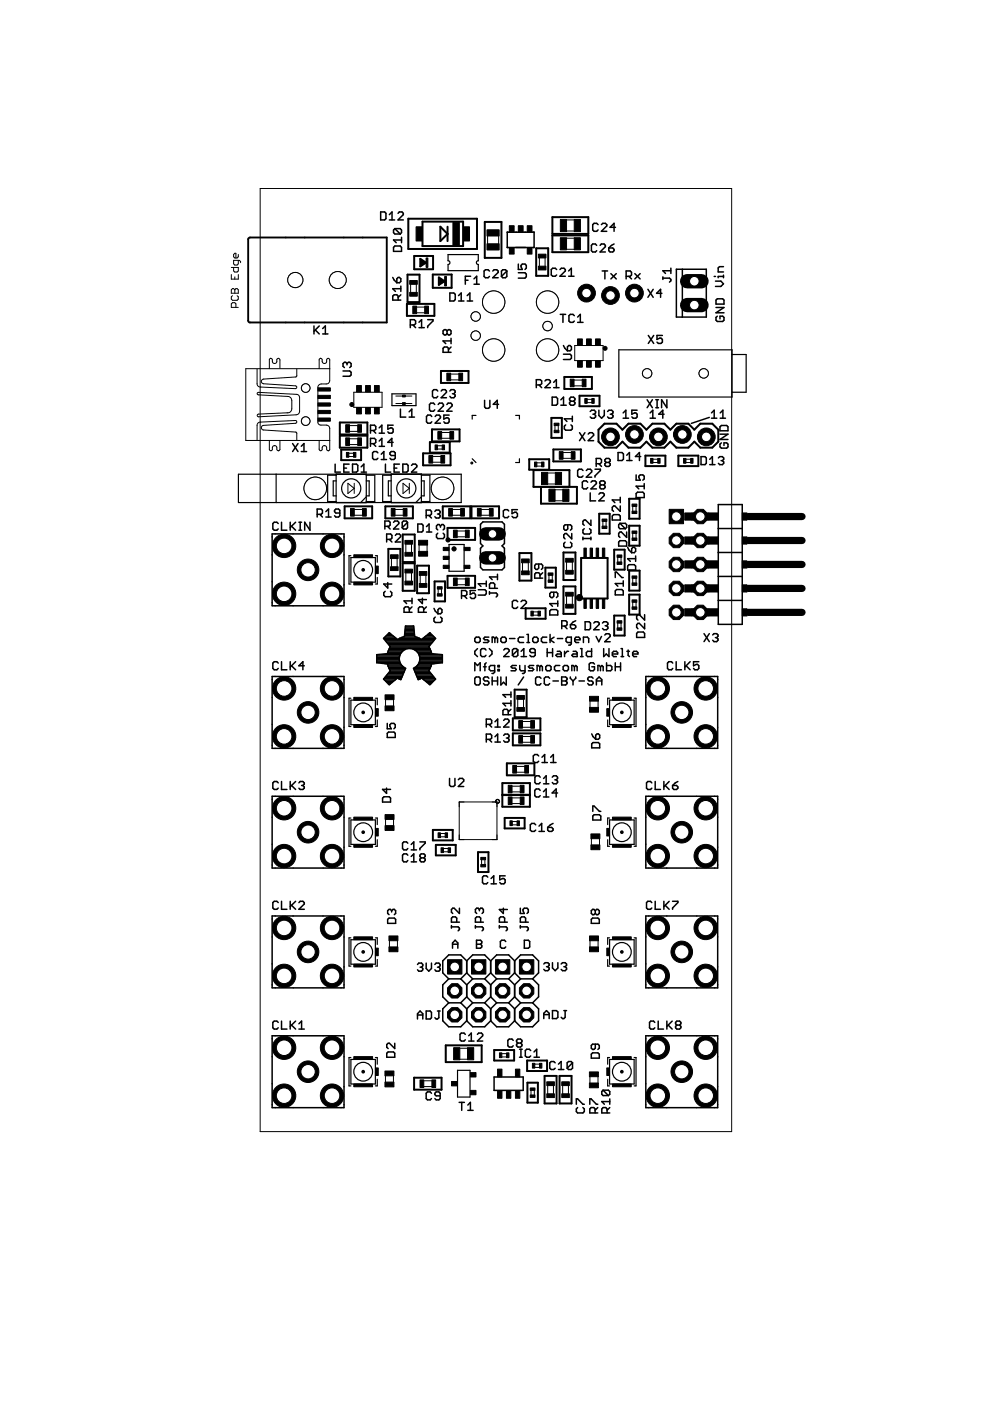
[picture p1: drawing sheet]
<svg xmlns="http://www.w3.org/2000/svg" width="210mm" height="297mm" viewBox="0 0 210 297" stroke-linecap="round" stroke-linejoin="round" font-family="sans-serif">
<g fill="none" stroke="#000" stroke-width=".42">
<path d="M86.4 58.2h2.5v5.9h-2.5zM86.6 46.4h14.5v6.4h-14.5zM87.8 54.3h4v2.8h-4zM89.1 54.9l1.2 .8-1.2 .8zM89.4 55.3l.6 .4-.6 .4zM89.4 56h.1M89.4 55.6h.6M89.6 47h8.6v5.2h-8.6zM91.8 58.2h4v2.8h-4zM93 58.8l1.3 .8-1.3 .8zM93.4 48.1l1.5 1.5-1.5 1.5zM93.4 59.2l.6 .4-.6 .4z"/>
<path d="M93.4 59.8h.3M93.4 59.4h.2M94.9 48.1v3M102.8 47.1h3.5v7.6h-3.5zM113.7 52.6h2.5v5.9h-2.5zM117.1 46h7.6v3.6h-7.6zM117.1 49.9h7.6v3.6h-7.6zM86.3 64.4h5.8v2.6h-5.8zM93.5 78.7h5.8v2.5h-5.8zM119.7 79.9h5.8v2.6h-5.8zM72.1 92.4h5.8v2.5h-5.8zM72.1 89.6h5.8v2.5h-5.8z"/>
<path d="M72.3 95.3h4.3v2.3h-4.3zM89.7 96.1h5.8v2.6h-5.8zM91.1 93.7h4.3v2.3h-4.3zM91.6 91h5.8v2.6h-5.8zM112.2 97.4h4.2v2.2h-4.2zM116.9 88.6h2.2v4.2h-2.2zM117.3 95.3h5.9v2.5h-5.9zM122.9 83.9h4.2v2.2h-4.2zM126.9 91.1l1.3-1.3h2.5l1.3 1.3 1.2-1.3h2.6l1.3 1.3 1.2-1.3h2.6l1.2 1.3 1.3-1.3h2.5l1.3 1.3 1.3-1.3h2.5l1.3 1.3v2.5l-1.3 1.3h-2.5l-1.3-1.3-1.3 1.3h-2.5l-1.3-1.3-1.2 1.3h-2.6l-1.2-1.3-1.3 1.3h-2.6l-1.2-1.3-1.3 1.3h-2.5l-1.3-1.3zM136.8 96.6h4.3v2.2h-4.3zM143.8 96.6h4.3v2.2h-4.3zM73.1 107.4h5.8v2.5h-5.8z"/>
<path d="M81.7 107.4h5.8v2.5h-5.8zM82.3 116.4h2.6v5.8h-2.6zM85.4 113.3h2.5v5.9h-2.5zM85.4 119.4h2.5v5.9h-2.5zM88.4 119.9h2.6v5.9h-2.6zM93.9 107.4h5.8v2.5h-5.8zM94.9 111.9h5.8v2.6h-5.8zM100 107.4h5.8v2.5h-5.8zM110.1 117.3h2.6v5.8h-2.6zM114.7 103.2v3.6h7.6v-3.6h-9.2v-3.5h7.6v3.5M119.5 117.1h2.5v5.9h-2.5zM123.2 118.3h5.6v8.6h-5.6z"/>
<path d="M127 108.9h2.3v4.3h-2.3zM130.2 116.5h2.2v4.3h-2.2zM133.4 105.7h2.2v4.3h-2.2zM133.4 111.5h2.2v4.2h-2.2zM92.1 123.3h2.3v4.2h-2.3zM94.9 122.1h5.8v2.5h-5.8zM111.4 129h4.3v2.2h-4.3zM115.6 120.4h2.3v4.2h-2.3zM119.5 124.3h2.5v5.9h-2.5zM130.2 130.5h2.2v4.2h-2.2zM133.4 121h2.2v4.2h-2.2zM133.4 126.1h2.2v4.2h-2.2z"/>
<path d="M108.7 155.5h5.9v2.5h-5.9zM108.7 152.3h5.9v2.6h-5.9zM109.1 146.2h2.6v5.9h-2.6zM91.8 176h4.2v2.2h-4.2zM92.4 179.1h4.2v2.3h-4.2zM106.5 168.6h5.9M106.5 166h5.9v5h-5.9zM106.5 168.5h5.9M107 173.4h4.2v2.2h-4.2zM107.5 161.8h5.8v2.6h-5.8zM101.3 180.7h2.3v4.2h-2.3zM87.8 228.5h5.8v2.5h-5.8z"/>
<path d="M94.5 221.6h7.6v3.6h-7.6zM104.8 222.6h4.2v2.3h-4.2zM111.8 224.9h4.2v2.2h-4.2zM111.8 229.6h2.2v4.2h-2.2zM115.5 228.1h2.5v5.9h-2.5zM118.6 228.1h2.6v5.9h-2.6z"/>
</g>
<g fill="none" stroke="#000" stroke-width=".32">
<path d="M80.7 44.9h.9l.2 .3v1.2l-.2 .2h-.9zM82.5 45.5l.6-.6v1.7M82.5 46.6h1.2M83.3 58.8l.8 1.1M83.7 52.2h1.2l.2 .3v.8h-1.7v-.8zM83.7 48.5h1.2l.2 .3v.5l-.2 .3M83.7 48.5l-.3 .3v.5l.3 .3h1.2M83.7 48.5l1.2 1.1M84.1 59.1l.3-.3h.3l.3 .3v.6l-.3 .2h-.6zM84.4 45.2l.3-.3h.5l.3 .3v.3l-1.1 1.1h1.1M85.1 50.9h-1.7l.6 .6M85.1 50.3v1.2"/>
<path d="M98.7 59.4h.5M99.8 58.6h-1.1v1.7M100.5 59.1l.6-.5v1.7M103.8 57.5l-.3-.3h-.6l-.3 .3v1.1l.3 .3h.6l.3-.3M104.5 57.5l.3-.3h.5l.3 .3v.3l-1.1 1.1h1.1M107.5 57.5l-.3-.3h-.6l-.3 .3v1.1M107.5 57.5v1.1l-.3 .3h-.6l-.3-.3M107.5 57.5l-1.2 1.1M107.5 49.2h5.7v3.3h-5.7zM109.9 56v1.1h.8l-.2-.8 .2-.3h.6l.3 .3v.5l-.3 .3M109.9 57.8h1.4l.3 .3v.6l-.3 .3h-1.4M118 57.1l-.3-.2h-.5l-.3 .2v1.2l.3 .3h.5l.3-.3"/>
<path d="M118.7 57.1l.3-.2h.6l.3 .2v.3l-1.2 1.2h1.2M120.6 57.4l.5-.5v1.7M120.6 58.6h1.1M126.5 52l-.3-.3h-.5l-.3 .3v1.1l.3 .3h.5l.3-.3M126.8 47.6l-.3-.3h-.5l-.3 .3v1.1l.3 .3h.5l.3-.3M127.2 52l.3-.3h.6l.3 .3v.3l-1.2 1.1h1.2M127.5 47.6l.3-.3h.6l.3 .3v.3l-1.2 1.1h1.2M127.7 57.4h1.1M128.2 57.4v1.7M129.1 52.6h.8l.3 .3v.2l-.3 .3h-.6l-.2-.3zM129.5 58l1.2 1.1M130.2 51.7l-1.1 .9"/>
<path d="M130.5 48.2h-1.2l.9-.9v1.7M130.7 58l-1.2 1.1M132.8 58.6h.8l.3-.3v-.6l-.3-.3h-.8v1.7M133.3 58.6l.6 .5M134.6 58l1.1 1.1M135.7 58l-1.1 1.1M140.5 59h1.4l.3 .2v.3l-.3 .3M140.5 58.7v.5M142.2 56.9v1.1M142.2 57.4h-1.7l.6 .6M143.4 57.1h6.4v10.1h-6.4zM144.7 57.1v10.1"/>
<path d="M151.4 58.6h.3M151.7 59.6h1.1l.6 .6-.6 .5h-1.1M153.4 56.5h-.9l-.2 .3v.9h1.1M153.4 58.6h-1.1v.3M153.4 58.3v.6M66.6 69.1v1.7M66.8 70l.9 .8M67.7 69.1l-1.1 1.1M68.4 69.7l.6-.6v1.7M68.4 70.8h1.1M72.7 78.7h1.4l.3 .2v.6l-.3 .3h-1.4M73.6 77.1l.3-.3h.2l.3 .3v.6l-.3 .2"/>
<path d="M73.6 77.1l-.3-.3h-.3l-.3 .3v.6l.3 .2M73.6 77.1v.3M84.4 63.6v-.8l-.3-.3h-.5l-.3 .3v.8h1.7M85 60.7v1.1M85 62.5l-.6 .6M85 61.2h-1.7l.5 .6M87 68.9h.8l.3-.3v-.5l-.3-.3h-.8v1.7M87.5 68.9l.6 .6M88.8 68.3l.6-.5v1.7M88.8 69.5h1.2M90.7 67.8h1.1v.3l-1.1 1.1v.3M94.8 70.2l-.3-.3h-.3l-.3 .3v.5l.3 .3h.3l.3-.3"/>
<path d="M94.8 70.2l.3-.3h.3l.2 .3v.5l-.2 .3h-.3l-.3-.3M94.8 70.2v.5M95.1 74.7v-.8l-.3-.3h-.6l-.3 .3v.8h1.7M95.4 62.1h.8l.3 .3v1.1l-.3 .3h-.8zM95.6 72.3h-1.7l.6 .6M95.6 73.6l-.5 .5M95.6 71.7v1.2M97.2 63.8h1.2M97.2 62.7l.6-.6v1.7M99.1 63.8h1.1M99.1 62.7l.5-.6v1.7M100.5 60.3h1.1"/>
<path d="M118.8 66.7h1.1M119.4 66.7v1.6M119.5 75.1h1.4l.3 .3v.5l-.3 .3h-1.4M119.5 73.3l.2 .5 .6 .6M120.3 73.5l.3-.2h.3l.3 .2v.6l-.3 .3h-.6zM121.8 66.9l-.3-.2h-.6l-.3 .2v1.2l.3 .2h.6l.3-.2M122.5 68.3h1.1M122.5 67.2l.5-.5v1.6M137.4 61.3l1.1 1.7M137.5 71.1l1.1 1.7M138.5 61.3l-1.1 1.7M138.6 71.1l-1.1 1.7"/>
<path d="M140.3 62.2h-1.1l.9-.9v1.7M140.4 71.1h-1.1v.9l.8-.3 .3 .3v.5l-.3 .3h-.5l-.3-.3M151.8 65.2h1.7l-1.7 1.1h1.7M152.1 67l-.3 .3v.6l.3 .3h1.1l.3-.3v-.6l-.3-.3h-.5v.6M152.1 63.4h1.1l.3 .2v.9h-1.7v-.9zM62 94l1.2 1.7M63.2 94l-1.2 1.7M63.9 95.7h1.1M63.9 94.6l.6-.6v1.7M71.1 98.4v1.7h1.1M72.9 99.3h.6M74 98.4h-1.1v1.7h1.1"/>
<path d="M74.7 98.4h.9l.3 .3v1.1l-.3 .3h-.9zM76.6 99l.6-.6v1.7M78.5 91.3h.9l.3-.3v-.6l-.3-.3h-.9v1.7M78.5 94.1h.9l.3-.3v-.6l-.3-.3h-.9v1.7M79.1 94.1l.6 .5M79.1 91.3l.6 .5M80.1 96l-.3-.3h-.5l-.3 .3v1.2l.3 .2h.5l.3-.2M80.4 93.5l.6-.6v1.7M80.4 90.7l.6-.6v1.7M80.4 94.6h1.1M80.4 91.8h1.1M80.8 96.3l.6-.6v1.7"/>
<path d="M80.8 97.4h1.2M81.7 98.4v1.7h1.1M83.4 90.1h-1.2v.9l.6-.3h.3l.3 .3v.6l-.3 .2h-.6l-.3-.2M83.4 93.8h-1.2l.9-.9v1.7M83.6 99.3h.5M83.8 96.6h-.8l-.3-.3v-.3l.3-.3h.5l.3 .3v1.2l-.3 .2h-.5l-.3-.2M84.7 98.4h-1.1v1.7h1.1M84.9 86.7v1.7h1.1M85.4 98.4h.9l.2 .3v1.1l-.2 .3h-.9zM86.7 88.4h1.2M86.7 87.3l.6-.6v1.7M87.2 98.7l.3-.3h.6l.3 .3v.3l-1.2 1.1h1.2"/>
<path d="M91.5 88.3l-.2-.3h-.6l-.3 .3v1.1l.3 .3h.6l.2-.3M92.2 85.8l-.3-.3h-.6l-.2 .3v1.1l.2 .3h.6l.3-.3M92.3 88.3l.2-.3h.6l.3 .3v.3l-1.1 1.1h1.1M92.8 82.9l-.3-.3h-.5l-.3 .3v1.1l.3 .3h.5l.3-.3M92.9 85.8l.3-.3h.5l.3 .3v.2l-1.1 1.2h1.1M93.5 82.9l.3-.3h.6l.3 .3v.3l-1.2 1.1h1.2M94.7 85.8l.3-.3h.6l.3 .3v.2l-1.2 1.2h1.2M95.2 88h-1.1v.9l.6-.3h.3l.2 .3v.5l-.2 .3h-.6l-.3-.3M95.4 82.9l.3-.3h.5l.3 .3v.3l-.3 .3M95.9 83.5h.3M96.2 83.5l.3 .3v.2l-.3 .3h-.5l-.3-.3M102.7 84.9v1.4l.3 .3h.6l.3-.3v-1.4"/>
<path d="M105.7 85.7h-1.1l.8-.8v1.7M113.7 81.6h.9l.3-.3v-.5l-.3-.3h-.9v1.7M114.3 81.6l.6 .6M115.5 80.8l.3-.3h.6l.3 .3v.3l-1.2 1.1h1.2M117.1 84.2h.8l.3 .3v1.1l-.3 .3h-.8zM117.4 82.2h1.1M117.4 81.1l.6-.6v1.7M118.9 85.9h1.2M118.9 84.8l.6-.6v1.7M119.9 90.1l-.2 .3v.5l.2 .3h1.2l.2-.3v-.5l-.2-.3M121.1 85.1l-.3 .2v.3l.3 .3h.5l.3-.3v-.3l-.3-.2M121.1 85.1l-.3-.3v-.3l.3-.3h.5l.3 .3v.3l-.3 .3"/>
<path d="M121.1 85.1h.5M121.3 88.2v1.2M121.3 88.8h-1.6l.5 .6M122.9 91.7l1.1 1.7M123.6 99.8l-.3-.3h-.5l-.3 .3v1.1l.3 .3h.5l.3-.3M124 91.7l-1.1 1.7M124.3 99.8l.3-.3h.6l.3 .3v.3l-1.2 1.1h1.2M124.7 92l.3-.3h.6l.3 .3v.3l-1.2 1.1h1.2M125.1 87.2l.3-.2h.6l.3 .2v.3l-.3 .3M125.7 87.8h.3M126 87.8l.3 .3v.3l-.3 .3h-.6l-.3-.3M126.2 99.5h1.1v.3l-1.1 1.1v.3"/>
<path d="M126.4 98.3h.9l.2-.3v-.5l-.2-.3h-.9v1.7M127 98.3l.5 .6M127 87v1.1l.6 .6 .5-.6v-1.1M128.5 98l-.3-.2v-.3l.3-.3h.6l.3 .3v.3l-.3 .2M128.5 98l-.3 .3v.3l.3 .3h.6l.3-.3v-.3l-.3-.3M128.5 98h.6M128.8 87.2l.3-.2h.6l.3 .2v.3l-.3 .3M129.4 87.8h.3M129.7 87.8l.3 .3v.3l-.3 .3h-.6l-.3-.3M131 95.9h.9l.3 .3v1.2l-.3 .2h-.9zM132.1 88.7h1.2M132.1 87.5l.6-.5v1.7"/>
<path d="M132.9 97.6h1.1M132.9 96.5l.6-.6v1.7M135.1 87h-1.1v.8l.5-.3h.3l.3 .3v.6l-.3 .3h-.6l-.2-.3M135.8 96.8h-1.1l.9-.9v1.7M137.2 84.8l1.1 1.6M137.8 88.7h1.2M137.8 87.5l.6-.5v1.7M138.3 84.8l-1.1 1.6M139 86.4h.6M139 84.8h.6M139.3 84.8v1.6M140.8 87.8h-1.1l.8-.8v1.7"/>
<path d="M141.4 84.8v1.6l-1.1-1.6v1.6M148.6 96.8h.9l.3 .3v1.1l-.3 .3h-.9zM150.4 88.5l-3.8 1.3M150.5 98.5h1.1M150.5 97.4l.5-.6v1.7M150.9 87.5l.5-.5v1.7M150.9 88.7h1.1M152.3 97.1l.3-.3h.6l.2 .3v.3l-.2 .3M152.7 90.5l.3-.3h1.1l.2 .3v.8h-1.6zM152.7 92.1h1.6l-1.6 1.1h1.6M152.7 88.7h1.1M152.7 87.5l.6-.5v1.7"/>
<path d="M152.9 97.7h.3M153 93.9l-.3 .3v.5l.3 .3h1.1l.2-.3v-.5l-.2-.3h-.6v.5M153.2 97.7l.2 .2v.3l-.2 .3h-.6l-.3-.3M57.7 113.2h15.2v15.2h-15.2zM59 111l-.3-.3h-.6l-.3 .3v1.1l.3 .3h.6l.3-.3M59.7 110.7v1.7h1.1M61.5 110.7v1.7M61.8 111.6l.9 .8M62.7 110.7l-1.2 1.1M63.4 112.4h.5M63.4 110.7h.5M63.6 110.7v1.7"/>
<path d="M65.7 110.7v1.7l-1.1-1.7v1.7M67.2 109.1h.9l.3-.3v-.6l-.3-.3h-.9v1.7M67.8 109.1l.6 .5M69.1 108.5l.6-.6v1.7M69.1 109.6h1.1M72.1 108.8h-.9l-.3-.3v-.3l.3-.3h.6l.3 .3v1.1l-.3 .3h-.6l-.3-.3M76.6 100.1h1.1M81.6 111.6h.8l.3-.3v-.6l-.3-.2h-.8v1.7M82 114.4h.8l.3-.3v-.6l-.3-.3h-.8v1.7M82.2 111.6l.5 .6M82.5 114.4l.6 .5M83.4 110.7l.3-.2h.6l.3 .2v.3l-1.2 1.2h1.2"/>
<path d="M83.8 113.5l.3-.3h.6l.2 .3v.3l-1.1 1.1h1.1M86.4 110.7l-.3-.2h-.5l-.3 .2v1.2M86.4 110.7v1.2l-.3 .3h-.5l-.3-.3M86.4 110.7l-1.1 1.2M88.6 111.1h.8l.3 .3v1.1l-.3 .3h-.8zM90.4 109.3h.8l.3-.3v-.6l-.3-.3h-.8v1.7M90.4 112.8h1.1M90.4 111.7l.6-.6v1.7M90.9 109.3l.6 .5M92.2 108.4l.3-.3h.5l.3 .3v.3l-.3 .3M92.8 109h.2M92.8 113.1l-.3 .2v.6l.3 .3h1.2l.2-.3v-.6l-.2-.2"/>
<path d="M93 109l.3 .3v.3l-.3 .2h-.5l-.3-.2M93.4 111.5l-.3-.3h-.3l-.3 .3v.6l.3 .3M93.4 111.5l.3-.3h.3l.2 .3v.6l-.2 .3M93.4 111.5v.3M101.9 111.2l.5-.5h4l.6 .5v4l-.6 .5 .6 .5v4.1l-.6 .5h-4l-.5-.5v-4.1l.5-.5-.5-.5zM107.9 108.3l-.3-.2h-.6l-.3 .2v1.2l.3 .2h.6l.3-.2M109.7 108.1h-1.1v.8l.5-.3h.3l.3 .3v.6l-.3 .2h-.5l-.3-.2M114.2 119.6v.8l-.3 .3h-.3l-.2-.3v-.5l.2-.3h1.2l.3 .3v.5l-.3 .3M119.8 115l-.3 .3v.5l.3 .3h1.1l.3-.3v-.5l-.3-.3M120.4 111.3v.8l-.3 .3h-.3l-.3-.3v-.5l.3-.3h1.1l.3 .3v.5l-.3 .3M121.2 113.1v1.2l-1.1-1.2h-.3l-.3 .3v.6l.3 .3M123.6 114.2h1.7"/>
<path d="M123.6 113.9v.5M123.9 112.1l-.3 .3v.5l.3 .3h1.1l.3-.3v-.5l-.3-.3M124.6 102.2l-.3-.2h-.5l-.3 .2v1.2l.3 .3h.5l.3-.3M125.1 104.5v1.7h1.2M125.3 110.3v1.1l-1.2-1.1h-.2l-.3 .2v.6l.3 .3M125.3 113.9v.5M125.3 102.2l.3-.2h.6l.2 .2v.3l-1.1 1.2h1.1M127 104.8l.3-.3h.5l.3 .3v.3l-1.1 1.1h1.1M127.4 102.8l-.3-.3v-.3l.3-.2h.6l.3 .2v.3l-.3 .3M127.4 102.8l-.3 .3v.3l.3 .3h.6l.3-.3v-.3l-.3-.3M127.4 102.8h.6M130.1 109.1h1.1l.3 .3v.9h-1.7v-.9z"/>
<path d="M131.4 114.6h1.2l.3 .3v.9h-1.7v-.9zM131.4 111h1.2l.3 .3v.5l-.3 .3M131.4 111l-.2 .3v.5l.2 .3h1.2M131.4 111l1.2 1.1M131.5 107.3v1.1l-1.1-1.1h-.3l-.3 .3v.5l.3 .3M131.5 105.4v1.2M131.5 106h-1.7l.6 .6M132.9 112.8v1.1l-1.2-1.1h-.3l-.2 .3v.6l.2 .2M133.1 116l.2 .6 .6 .6M133.3 119.7h1.2l.3 .3v.9h-1.7v-.9zM134.2 116h.3l.3 .3v.6l-.3 .3h-.6v-.9zM134.8 117.9v1.1"/>
<path d="M134.8 118.4h-1.7l.5 .6M134.9 100.7v1.1h.8l-.3-.6v-.2l.3-.3h.6l.3 .3v.5l-.3 .3M134.9 104.6l.3-.2h1.1l.3 .2v.9h-1.7zM136.6 102.5v1.2M136.6 103.1h-1.7l.5 .6M152.3 107h5.1v25.4h-5.1zM152.3 112.1h5.1M152.3 117.1h5.1M79.9 138.8v1.7l2.2 .3 .7 1.4-1.5 1.8 1.2 1.2 1.8-1.5 .7 .4 1-2.4-.3-.2M79.9 139.9h4.8M79.9 139.6h4.7M79.9 139.4h4.8"/>
<path d="M79.9 139.1h4.8M79.9 138.8h4.9M81.3 135.3h2.7M81.5 135.6h10.7M81.6 135.1h2.1M81.7 125.4l-.3 .3v.5l.3 .3h1.1l.3-.3v-.5l-.3-.3M81.7 135.9h10.2M81.9 134.8h1.4M82 136.1h9.7M82.1 134.5h.9M82.1 138.6l-2.2 .2M82.1 138.6h2.9"/>
<path d="M82.2 136.4h9.3M82.2 123.5v1.2l-.8-.9h1.7M82.2 138.3h3M82.3 138h3.1M82.4 136.7h8.9M82.4 137.8h3.4M82.4 134.3h.3M82.5 137.5h8.6M82.6 136.9h8.5M82.7 137.2h8.3M84.8 135.3l.9-.3 .3-2.3h1.7l.2 2.3 1 .3M84.8 135.3l-.5 .3-1.8-1.4-1.2 1.2 1.5 1.7-.7 1.5"/>
<path d="M84.8 135.3h4.1M85.5 135.1h2.7M85.8 134.8h2.1M85.8 134.5h2.1M85.8 134.3h2M85.9 134h1.9M85.9 133.7h1.9M85.9 133.5h1.9M85.9 133.2h1.8M86 132.9h1.7M86.8 129.8v-.8l-.3-.3h-.6l-.2 .3v.8h1.7M87.4 128.7l-.6 .5"/>
<path d="M87.4 127.4h-1.7l.5 .6M87.4 126.8v1.2M87.9 137.8a2.18 2.18 0 0 0-3 .8 2.18 2.18 0 0 0 .8 2.9M87.9 137.8l.9 .8 .2 .8M87.9 137.8h3.3M88.3 138h3.1M88.5 138.3h2.9M88.7 138.6h2.8M88.8 138.8h5M88.9 135.3l.5 .3 1.7-1.4 1.3 1.2-1.5 1.7 .6 1.5 2.3 .2M88.9 139.1h4.9M89 139.4l-.2 1.2-.8 .9"/>
<path d="M89 139.9h4.8M89 139.6h4.8M89 139.4h4.8M89.6 126.8v1.2l-.9-.9h1.7M89.7 135.3h2.6M89.8 129.8v-.8l-.2-.3h-.6l-.3 .3v.8h1.7M90 135.1h2.1M90.4 134.8h1.4M90.4 128.7l-.6 .5M90.7 134.5h.8M91 134.3h.2M92 129l.3 .6 .6 .5"/>
<path d="M92.3 130.8l-.3 .3v.6l.3 .3h1.1l.3-.3v-.6l-.3-.3M93.1 129h.3l.3 .3v.5l-.3 .3h-.5v-.8zM93.8 138.8v1.7l-2.3 .3-.6 1.4 1.5 1.8-1.3 1.2-1.7-1.5-.7 .4-1-2.4 .3-.2M97.9 126.3h.8l.3-.3v-.5l-.3-.3h-.8v1.7M98.4 126.3l.6 .6M100.7 135.4l.3-.3h.5l.3 .3v.5l-.3 .3h-.5l-.3-.3zM100.8 125.2h-1.1v.8l.8-.2 .3 .2v.6l-.3 .3h-.5l-.3-.3M101.2 137.5l-.5 .6v.6l.5 .5M101.4 125h1.4l.3 .3v.6l-.3 .3h-1.4M103 137.8l-.2-.3h-.6l-.3 .3v1.1l.3 .3h.6l.2-.3M103.1 123.2v1.1M103.1 123.8h-1.7l.6 .5"/>
<path d="M103.7 135.1h-.9l-.3 .3 .3 .3h.6l.3 .2-.3 .3h-.9M103.7 137.5l.6 .6v.6l-.6 .5M103.8 125.7h1.4l.3 .3v.3l-.3 .3M103.8 125.4v.6M104.9 124.7v-.8l-.3-.3h-.5l-.3 .3v.8h1.7M104.9 135.4l-.3-.3h-.2v1.1M104.9 135.4v.8M104.9 135.4l.3-.3 .3 .3v.8M105.5 121.8v1.1M105.5 122.3h-1.7l.6 .6M106.2 135.4l.3-.3h.5l.3 .3v.5l-.3 .3h-.5l-.3-.3zM106.8 137.8l.3-.3h.6l.2 .3v.3l-1.1 1.1h1.1"/>
<path d="M108 135.4h1.2M109.8 127.6l-.3-.3h-.6l-.3 .3v1.1l.3 .3h.6l.3-.3M109.8 137.8l-.3-.3h-.6l-.3 .3v1.1M109.8 137.8v1.1l-.3 .3h-.6l-.3-.3M109.8 137.8l-1.2 1.1M110.5 127.6l.3-.3h.5l.3 .3v.2l-1.1 1.2h1.1M110.5 139.2h1.1M110.5 138.1l.6-.6v1.7M111 135.1h-.8l-.3 .3v.5l.3 .3h.8M111.7 136.2h.6M111.7 134.5h.3v1.7M112.9 135.4l.3-.3h.6l.3 .3v.5l-.3 .3h-.6l-.3-.3z"/>
<path d="M113.5 138.4h-.9l-.3-.3v-.3l.3-.3h.6l.3 .3v1.1l-.3 .3h-.6l-.3-.3M114.5 122.6v-.9l-.3-.3h-.6l-.2 .3v.9h1.7M115.1 121.4l-.6 .6M115.9 135.1h-.8l-.3 .3v.5l.3 .3h.8M116 138.4h1.2M116 137.5v1.7M116.6 129.5l.3-.3h1.1l.3 .3v.9h-1.7zM116.6 134.5v1.7M117.2 137.5v1.7M117.4 125.6v.8l-.3 .3h-.2l-.3-.3v-.5l.3-.3h1.1l.3 .3v.5l-.3 .3M117.5 135.1l-.9 .6 .9 .5M118.2 138.1h.5l.3 .3v.8h-.8l-.3-.3 .3-.2h.8"/>
<path d="M118.2 135.4h1.1M118.3 127.4v1.1M118.3 128h-1.7l.5 .5M119.1 132.7h.9l.2-.2v-.6l-.2-.3h-.9v1.7M119.7 132.7l.5 .6M119.7 138.1v1.1M120.5 138.1h-.2l-.6 .6M120.9 132.5h.9l.3 .2v.3l-.3 .3h-.6l-.3-.3zM121.1 136.2h-.8l-.3-.3v-.5l.3-.3h.8v1.4l-.2 .3h-.3M121.5 138.1h.6l.3 .3v.8h-.9l-.3-.3 .3-.2h.9M121.9 135.7h1.1v-.3l-.3-.3h-.6l-.2 .3v.5l.2 .3h.6M122.1 131.6l-.6 .3-.6 .6"/>
<path d="M123.1 137.5h.3v1.7M123.1 139.2h.5M123.7 136.2v-1.1h.8l.3 .3v.8M124.1 131.8h.8l.3 .3v1.1l-.3 .3h-.8zM125.4 137.5v1.7h-.8l-.3-.3v-.5l.3-.3h.8M125.9 132.1l.3-.3h.5l.3 .3v.3l-1.1 1.1h1.1M126.4 134.9l.6 1.2 .5-1.2M127.7 132.1l.3-.3h.6l.3 .3v.3l-.3 .3M128 137.5v1.7l.5-.5 .6 .5v-1.7M128.2 134.6l.3-.2h.6l.3 .2v.3l-1.2 1.2h1.2M128.3 132.7h.3M128.6 132.7l.3 .2v.3l-.3 .3h-.6l-.3-.3"/>
<path d="M129.8 138.7h1.2v-.3l-.3-.3h-.6l-.3 .3v.5l.3 .3h.6M130.5 122.4v-1.1h.2l1.1 1.1h.3M130.7 125h1.1l.3 .3v.8h-1.6v-.8zM131.7 137.5h.3v1.7M131.7 139.2h.5M132.1 123.1v1.2M132.1 123.7h-1.6l.5 .6M132.9 138.1h.6M133.2 137.8v1.1l.3 .3M134.1 138.7h1.2v-.3l-.3-.3h-.6l-.3 .3v.5l.3 .3h.6M135.3 134h1.1l.3 .3v.8h-1.7v-.8zM136.7 130.3v1.2l-1.1-1.2h-.3l-.3 .3v.6l.3 .3"/>
<path d="M136.7 132.2v1.1l-1.1-1.1h-.3l-.3 .3v.5l.3 .3M149.3 134.3l1.1 1.7M150.4 134.3l-1.1 1.7M151.1 134.6l.3-.3h.6l.2 .3v.3l-.2 .3M151.7 135.2h.3M152 135.2l.2 .3v.2l-.2 .3h-.6l-.3-.3M152.3 122.2h5.1M152.3 127.3h5.1M57.7 143.4h15.2v15.3h-15.2zM59 140.6l-.3-.3h-.6l-.3 .3v1.1l.3 .3h.6l.3-.3M59.7 140.3v1.7h1.1M61.5 140.3v1.7"/>
<path d="M61.8 141.2l.9 .8M62.7 140.3l-1.2 1.1M64.5 141.2h-1.1l.8-.9v1.7M79.9 140.4h4.9M79.9 140.2h4.8M81.4 143.9h2.7M81.5 144.2h2.3M81.6 143.6h3.6M81.6 140.7h3.3M81.8 144.4h1.6M81.8 143.4h3.5M82 143.1h3.4"/>
<path d="M82.1 144.7h1M82.1 153.4v1.1h.9l-.3-.9 .3-.2h.5l.3 .2v.6l-.3 .3M82.1 155.5l.3-.3h1.1l.3 .3v.9h-1.7zM82.2 141h2.9M82.3 142.8h3.2M82.3 141.2h3M82.3 145h.5M82.4 141.5h3.2M82.5 142.6h3.1M82.5 141.8h3.5M82.7 142h3.2M82.7 142.3h3"/>
<path d="M84.6 143.9h.5M87.7 141.8h3.5M87.8 142h3.2M87.9 142.3h3.1M88 142.6h3.2M88 141.5h3.3M88.2 142.8h3.2M88.3 143.1h3.4M88.4 143.4h3.5M88.4 141.2h3M88.5 143.6h3.6M88.6 143.9h.5"/>
<path d="M88.6 141h2.9M88.8 140.7h3.3M88.9 140.4h4.9M89 140.2h4.8M89.6 143.9h2.7M89.9 144.2h2.2M90.3 144.4h1.6M90.6 144.7h1M90.9 145h.4M100.7 142.2v-1.7l.5 .6 .6-.6v1.7M100.7 143.8l.3-.3h.5l.3 .3v1.1l-.3 .3h-.5l-.3-.3zM102.5 141.4h.6"/>
<path d="M103.1 140.5l-.3 .3v1.4M103.1 156.8h.9l.2-.3v-.6l-.2-.3h-.9v1.7M103.1 153.6h.9l.2-.3v-.6l-.2-.2h-.9v1.7M103.7 143.8l-.3-.3h-.6l-.3 .3v.3l.3 .3h.6l.3 .3v.2l-.3 .3h-.6l-.3-.3M103.7 156.8l.5 .5M103.7 153.6l.5 .6M104.4 143.5v1.7M104.4 144.4h1.1M104.9 142.2h-.9l-.3-.3v-.5l.3-.3h.9v1.4l-.3 .3h-.3M104.9 156.2l.6-.6v1.7M104.9 153l.6-.5v1.7M104.9 157.3h1.2"/>
<path d="M104.9 154.2h1.2M105.5 143.5v1.7M105.6 141.1h.3v.3h-.3zM105.6 141.9h.3v.3h-.3zM106.2 143.5v1.7l.6-.5 .5 .5v-1.7M106.8 155.9l.3-.3h.6l.2 .3v.3l-.2 .3M106.8 152.7l.3-.2h.6l.2 .2v.3l-1.1 1.2h1.1M107.4 156.5h.3M107.7 156.5l.2 .3v.3l-.2 .2h-.6l-.3-.2M107.8 151.5v-.8l-.3-.3h-.6l-.3 .3v.8h1.7M108.3 150.4l-.5 .6M108.3 149.1h-1.7l.6 .6"/>
<path d="M108.3 146.7v1.1M108.3 148.5v1.2M108.3 147.3h-1.7l.6 .5M109.5 141.1h-.9l-.2 .3 .2 .2h.6l.3 .3-.3 .3h-.8M110.2 141.1v.8l.3 .3h.8M111 143.5l-1.1 1.7M111.3 141.1v1.4l-.3 .3h-.2M113.2 141.1h-.9l-.3 .3 .3 .2h.6l.3 .3-.3 .3h-.9M114.4 141.4l-.2-.3h-.3v1.1M114.4 141.4v.8M114.4 141.4l.3-.3 .3 .3v.8M114.7 143.8l-.3-.3h-.5l-.3 .3v1.1l.3 .3h.5l.3-.3"/>
<path d="M116 141.1h.6l.2 .3v.5l-.2 .3h-.6l-.3-.3v-.5zM116.5 143.8l-.3-.3h-.5l-.3 .3v1.1l.3 .3h.5l.3-.3M117.2 144.4h1.2M118.7 141.1h-.9l-.2 .3v.5l.2 .3h.9M119.1 143.5h.8l.3 .3v.3l-.3 .3 .3 .3v.2l-.3 .3h-.8zM119.1 144.4h.8M119.7 141.1h.5l.3 .3v.5l-.3 .3h-.5l-.3-.3v-.5zM120.9 143.5v.3l.6 .6M121.5 144.4v.8M121.8 141.4l.3-.3 .3 .3v.8M121.8 141.4l-.3-.3h-.3v1.1M121.8 141.4v.8"/>
<path d="M122.1 143.5v.3l-.6 .6M122.8 144.4h1.1M125.5 157.7l.2-.3h1.2l.2 .3v.9h-1.6zM125.5 155.6l.2 .6 .6 .5M125.8 143.8l-.3-.3h-.6l-.3 .3v.3l.3 .3h.6l.3 .3v.2l-.3 .3h-.6l-.3-.3M126 140.8l-.2-.3h-.6l-.3 .3v1.1l.3 .3h.6l.2-.3v-.5h-.5M126.3 155.9l.3-.3h.3l.2 .3v.5l-.2 .3h-.6zM126.4 144.4h1.2M126.4 145.2v-1.1l.6-.6 .6 .6v1.1M127.3 141.4l-.3-.3h-.2v1.1M127.3 141.4v.8M127.3 141.4l.3-.3 .3 .3v.8"/>
<path d="M128.6 140.5v1.7h.9l.2-.3v-.5l-.2-.3h-.9M130.5 141.4h1.1M130.5 140.5v1.7M131.6 140.5v1.7M136.9 143.4h15.3v15.3h-15.3zM142.6 140.6l-.2-.3h-.6l-.3 .3v1.1l.3 .3h.6l.2-.3M143.4 140.3v1.7h1.1M145.2 140.3v1.7M145.5 141.2l.8 .8M146.3 140.3l-1.1 1.1M148.2 140.3h-1.2v.9l.6-.3h.3l.3 .3v.5l-.3 .3h-.6l-.3-.3M57.7 168.8h15.2v15.2h-15.2z"/>
<path d="M59 166l-.3-.3h-.6l-.3 .3v1.1l.3 .3h.6l.3-.3M59.7 165.7v1.7h1.1M61.5 165.7v1.7M61.8 166.5l.9 .9M62.7 165.7l-1.2 1.1M63.4 166l.2-.3h.6l.3 .3v.3l-.3 .2M63.9 166.5h.3M64.2 166.5l.3 .3v.3l-.3 .3h-.6l-.2-.3M81.1 169.2l.3-.3h1.1l.3 .3v.9h-1.7zM82 167.1v1.1l-.9-.8h1.7M86.5 178.8l-.3-.3h-.6l-.3 .3v1.1l.3 .3h.6l.3-.3M87.2 179l.5-.5v1.7"/>
<path d="M89 178.5h1.1v.3l-1.1 1.1v.3M95.3 165v1.5l.3 .3h.6l.3-.3v-1.5M97.2 165.3l.3-.3h.5l.3 .3v.3l-1.1 1.2h1.1M113.6 174.9l-.3-.3h-.6l-.3 .3v1.1l.3 .3h.6l.3-.3M114.2 160.3l-.3-.3h-.5l-.3 .3v1.1l.3 .3h.5l.3-.3M114.3 175.2l.6-.6v1.7M114.3 176.3h1.1M114.5 164.8l-.2-.3h-.6l-.3 .3v1.1l.3 .3h.6l.2-.3M114.5 167.6l-.3-.3h-.5l-.3 .3v1.1l.3 .3h.5l.3-.3M114.9 161.7h1.2M114.9 160.5l.6-.5v1.7M115.2 167.9l.6-.6v1.7"/>
<path d="M115.2 169h1.2M115.3 166.2h1.1M115.3 165.1l.5-.6v1.7M116.1 175.4h.9l.3 .3v.3l-.3 .3h-.6l-.3-.3zM116.8 161.7h1.1M116.8 160.5l.5-.5v1.7M117.1 164.8l.3-.3h.5l.3 .3v.3l-.3 .2M117.3 174.6l-1.2 .8M117.6 165.3h.3M117.9 165.3l.3 .3v.3l-.3 .3h-.5l-.3-.3M118.2 168.1h-1.1l.8-.8v1.7M125.7 172v-1.1h.3l1.1 1.1h.3"/>
<path d="M126 172.7h1.1l.3 .3v.9h-1.7v-.9zM136.9 168.8h15.3v15.2h-15.3zM138.2 166l-.3-.3h-.5l-.3 .3v1.1l.3 .3h.5l.3-.3M138.9 165.7v1.7h1.1M140.8 165.7v1.7M141 166.5l.9 .9M141.9 165.7l-1.1 1.1M142.6 166.5h.8l.3 .3v.3l-.3 .3h-.5l-.3-.3zM143.7 165.7l-1.1 .8M57.7 194.2h15.2v15.2h-15.2zM59 191.4l-.3-.3h-.6l-.3 .3v1.1l.3 .3h.6l.3-.3M59.7 191.1v1.7h1.1"/>
<path d="M61.5 191.1v1.7M61.8 191.9l.9 .9M62.7 191.1l-1.2 1.1M63.4 191.4l.2-.3h.6l.3 .3v.3l-1.1 1.1h1.1M82.2 194.9l.3-.3h1.1l.3 .3v.9h-1.7zM83 193.1v.3M83 193.1l-.2-.3h-.3l-.3 .3v.6l.3 .2M83 193.1l.3-.3h.3l.3 .3v.6l-.3 .2M86.5 181.3l-.3-.3h-.6l-.3 .3v1.1l.3 .3h.6l.3-.3M87.2 182.7h1.1M87.2 181.6l.5-.6v1.7M87.2 180.2h1.1"/>
<path d="M89.3 181.9l-.3-.3v-.3l.3-.3h.6l.2 .3v.3l-.2 .3M89.3 181.9l-.3 .3v.2l.3 .3h.6l.2-.3v-.2l-.2-.3M89.3 181.9h.6M95.7 196.5h1.4l.3 .3v.3l-.3 .3M95.7 196.2v.6M96.8 195.5v-.8l-.2-.3h-.6l-.3 .3v.8h1.7M97.4 192.6v1.1l-1.1-1.1h-.3l-.3 .2v.6l.3 .3M100.8 196.5h1.4l.3 .3v.3l-.3 .3M100.8 196.2v.6M101 199.3h.9l.3 .3v.3l-.3 .3 .3 .3v.3l-.3 .2h-.9zM101.6 192.8l.3-.2h.3l.3 .2v.6l-.3 .3M101.6 192.8l-.2-.2h-.3l-.3 .2v.6l.3 .3"/>
<path d="M101.6 192.8v.3M101.9 195.5v-.8l-.3-.3h-.5l-.3 .3v.8h1.7M103.4 186l-.3-.3h-.5l-.3 .3v1.1l.3 .3h.5l.3-.3M104.1 186.3l.6-.6v1.7M104.1 187.4h1.2M105.9 196.5h1.4l.3 .3v.3l-.3 .3M105.9 196.2v.6M106.7 192.6v1.1l-.8-.9h1.7M107 195.5v-.8l-.3-.3h-.5l-.3 .3v.8h1.7M107.1 185.7h-1.1v.8l.8-.2 .3 .2v.6l-.3 .3h-.5l-.3-.3M107.2 199.6l-.2-.3h-.6l-.3 .3v1.2l.3 .2h.6l.2-.2M110.3 192.6v1.1h.9l-.3-.6v-.3l.3-.2h.5l.3 .2v.6l-.3 .3"/>
<path d="M110.3 196.5h1.4l.3 .3v.3l-.3 .3M110.3 196.2v.6M111.2 199.3h.8l.3 .3v1.2l-.3 .2h-.8zM111.4 195.5v-.8l-.2-.3h-.6l-.3 .3v.8h1.7M125.4 194.9l.2-.3h1.2l.3 .3v.9h-1.7zM126.2 193.1l-.3-.3h-.3l-.2 .3v.6l.2 .2h.3l.3-.2M126.2 193.1l.3-.3h.3l.3 .3v.6l-.3 .2h-.3l-.3-.2M126.2 193.1v.6M136.9 194.2h15.3v15.2h-15.3zM138.2 191.4l-.3-.3h-.5l-.3 .3v1.1l.3 .3h.5l.3-.3M138.9 191.1v1.7h1.1M140.8 191.1v1.7"/>
<path d="M141 191.9l.9 .9M141.9 191.1l-1.1 1.1M142.6 191.1h1.1v.3l-1.1 1.1v.3M57.7 219.6h15.2v15.2h-15.2zM59 216.8l-.3-.3h-.6l-.3 .3v1.1l.3 .3h.6l.3-.3M59.7 216.5v1.7h1.1M61.5 216.5v1.7M61.8 217.3l.9 .9M62.7 216.5l-1.2 1.1M63.4 217.1l.5-.6v1.7M63.4 218.2h1.1M88.5 204.5l.3-.3h.6l.2 .3v.3l-.2 .3"/>
<path d="M88.5 216v-1.1l.6-.5 .5 .5v1.1M88.5 215.2h1.1M89.1 205.1h.3M89.4 205.1l.2 .2v.3l-.2 .3h-.6l-.3-.3M90.4 204.2v1.1l.5 .6 .6-.6v-1.1M90.4 214.4h.8l.3 .3v1.1l-.3 .2h-.8zM92.2 204.5l.3-.3h.5l.3 .3v.3l-.3 .3M92.8 205.1h.2M92.8 214.4h.5M93 205.1l.3 .2v.3l-.3 .3h-.5l-.3-.3M93 214.4v1.4l-.2 .2h-.3l-.3-.2M95.1 207.5h2.6"/>
<path d="M95.1 212.6h2.6M95.1 207.5l-1.2 1.3v2.5l1.2 1.3M95.1 212.6l-1.2 1.3v2.5l1.2 1.3h2.6l1.3-1.3M95.9 201v-1.1l.6-.6 .6 .6v1.1M95.9 200.2h1.2M97.7 207.5l1.3 1.3M97.7 212.6l1.3 1.3M98.7 219.3l-.3-.3h-.6l-.3 .3v1.2l.3 .2h.6l.3-.2M99 203.7v2.6M99 208.8v2.5M99 213.9v2.5M99 206.3l-1.3 1.2"/>
<path d="M99 203.7l-1.3-1.2h-2.6l-1.2 1.2v2.6l1.2 1.2M99 211.3l1.2 1.3M99 211.3l-1.3 1.3M99 216.4l1.2 1.3h2.6l1.2-1.3M99 203.7l1.2-1.2h2.6l1.2 1.2M99 206.3l1.2 1.2M99.4 219.6l.5-.6v1.7M100.2 207.5h2.6M100.2 212.6h2.6M100.2 207.5l-1.2 1.3M100.2 212.6l-1.2 1.3M101 200.2h.9"/>
<path d="M101.2 219.3l.3-.3h.6l.2 .3v.3l-1.1 1.1h1.1M102.8 212.6l1.2 1.3M102.8 207.5l1.2 1.3M104 216.4l1.3 1.3h2.5l1.3-1.3M104 206.3l-1.2 1.2M104 203.7l1.3-1.2h2.5l1.3 1.2M104 211.3l-1.2 1.3M104 203.7v2.6M104 208.8v2.5M104 213.9v2.5M104 206.3l1.3 1.2M104 211.3l1.3 1.3"/>
<path d="M105.3 207.5h2.5M105.3 212.6h2.5M105.3 207.5l-1.3 1.3M105.3 212.6l-1.3 1.3M107.8 212.6l1.3 1.3M107.8 207.5l1.3 1.3M109.1 203.7l1.3-1.2h2.5l1.3 1.2v2.6l-1.3 1.2M109.1 206.3l-1.3 1.2M109.1 211.3l-1.3 1.3M109.1 203.7v2.6M109.1 208.8v2.5M109.1 213.9v2.5"/>
<path d="M109.1 211.3l1.3 1.3M109.1 206.3l1.3 1.2M110.4 207.5h2.5M110.4 212.6h2.5M110.4 207.5l-1.3 1.3M110.4 212.6l-1.3 1.3M112.9 212.6l1.3 1.3v2.5l-1.3 1.3h-2.5l-1.3-1.3M112.9 207.5l1.3 1.3v2.5l-1.3 1.3M115.3 216v-1.2l.6-.5 .5 .5v1.2M115.3 204.4l.3-.3h.5l.3 .3v.3l-.3 .3M115.3 215.1h1.1M115.9 205h.2"/>
<path d="M116.1 205l.3 .2v.3l-.3 .3h-.5l-.3-.3M117.1 204.1v1.1l.6 .6 .6-.6v-1.1M117.1 214.3h.9l.3 .2v1.2l-.3 .3h-.9zM119 204.4l.3-.3h.5l.3 .3v.3l-.3 .3M119.5 214.3h.6M119.5 205h.3M119.8 214.3v1.4l-.3 .3h-.2l-.3-.3M119.8 205l.3 .2v.3l-.3 .3h-.5l-.3-.3M136.9 219.6h15.3v15.2h-15.3zM138.8 216.8l-.2-.3h-.6l-.3 .3v1.1l.3 .3h.6l.2-.3M139.6 216.5v1.7h1.1M141.4 216.5v1.7"/>
<path d="M141.7 217.3l.8 .9M142.5 216.5l-1.1 1.1M143.5 217.3l-.3-.2v-.3l.3-.3h.6l.3 .3v.3l-.3 .2M143.5 217.3l-.3 .3v.3l.3 .3h.6l.3-.3v-.3l-.3-.3M143.5 217.3h.6M82 223.3l.3-.3h1.1l.3 .3v.9h-1.7zM83.7 221.2v1.1l-1.1-1.1h-.3l-.3 .3v.5l.3 .3M91.5 231.8l-.3-.3h-.6l-.2 .3v1.1l.2 .3h.6l.3-.3M93.3 232.3h-.8l-.3-.2v-.3l.3-.3h.5l.3 .3v1.1l-.3 .3h-.5l-.3-.3M97.3 233.7h1.2M97.9 233.7v1.7M99.2 234.3l.5-.6v1.7"/>
<path d="M99.2 235.4h1.1M99.4 220.7h1.1M104.8 228.3h6.1v2.9h-6.1zM108.8 220.6l-.3-.3h-.5l-.3 .3v1.1l.3 .3h.5l.3-.3M109.8 221.1l-.3-.2v-.3l.3-.3h.6l.3 .3v.3l-.3 .2M109.8 221.1l-.3 .3v.3l.3 .3h.6l.3-.3v-.3l-.3-.3M109.8 221.1h.6M110.2 224.2h.5M110.2 222.5h.5M110.4 222.5v1.7M112.5 222.7l-.3-.2h-.5l-.3 .2v1.2l.3 .3h.5l.3-.3M113.2 224.2h1.2"/>
<path d="M113.2 223l.6-.5v1.7M117.7 225.3l-.3-.2h-.5l-.3 .2v1.2l.3 .3h.5l.3-.3M118.4 225.6l.6-.5v1.7M118.4 226.8h1.1M121.4 225.3l-.3-.2h-.6l-.3 .2v1.2M121.4 225.3v1.2l-.3 .3h-.6l-.3-.3M121.4 225.3l-1.2 1.2M122.2 234.1v-1.1h.3l1.1 1.1h.3M122.5 234.8l-.3 .3v.6l.3 .3h1.1l.3-.3v-.6l-.3-.3M125.1 234.1v-1.1h.2l1.1 1.1h.3M125.4 223.5l.2-.3h1.2l.3 .3v.8h-1.7zM126.2 236v-.9l-.3-.3h-.6l-.2 .3v.9h1.6"/>
<path d="M126.2 221.4v.8l-.3 .3h-.3l-.2-.3v-.5l.2-.3h1.2l.3 .3v.5l-.3 .3M126.7 234.8l-.5 .6M127.9 231.1h1.1l.3 .3v.6l-.3 .3M127.9 231.1l-.3 .3v.6l.3 .3h1.1M127.9 231.1l1.1 1.2M128.7 236v-.9l-.3-.3h-.5l-.3 .3v.9h1.7M129.3 234.8l-.6 .6M129.3 233.6h-1.7l.5 .5M129.3 233v1.1"/>
</g>
<g fill="none" stroke="#000" stroke-width=".21">
<path d="M49 58.2v1h1.5v-1M49 56.7h1.5v.7l-.2 .3h-.5l-.3-.3v-.7M49.8 58.7v.5M50.5 54v.4l-.2 .3h-.5l-.3-.3v-.4l.3-.3h.2v1M50.5 55.2v.7l-.2 .3h-.5l-.3-.3v-.7h1.3l.2 .3v.2M103.4 50v1.7M105.7 50v1.7M114.4 54.7v1.7M115.6 54.7v1.7M120.1 49h1.7M120.1 46.6h1.7M120.1 52.9h1.7"/>
<path d="M120.1 50.5h1.7M49 61.4l.3-.2h.2l.3 .2 .2-.2h.3l.2 .2v.8h-1.5zM49.3 62.7l-.3 .2v.5l.3 .3h1l.2-.3v-.5l-.2-.2M49.8 61.4v.8M50 65.2v-.8l-.2-.2h-.5l-.3 .2v.8h1.5M54.5 78.3v3.1l.3 .5 7.8 .5 .3-.3-.2-.3-6.8-.4a.5 .5 0 0 1-.5-.6 .5 .5 0 0 1 .5-.4l6.8-.5 .2-.2v-1.4M57.4 76l-.3 .3v1.9M57.4 76l.3 .2v.4a.48 .48 0 0 0 .5 .5 .48 .48 0 0 0 .5-.5v-.3a.33 .33 0 0 1 .3-.3 .33 .33 0 0 1 .4 .3v1.7M57.4 76h.1M68 76l.3 .2v.4a.48 .48 0 0 0 .5 .5 .48 .48 0 0 0 .5-.5v-.3a.33 .33 0 0 1 .3-.3 .33 .33 0 0 1 .3 .3v4.6l-.5 .5h-1.5l-.4 .3-.1 .4v7.6l.4 .4 1.6 .1 .5 .4v4.7l-.3 .3M68 76l-.3 .3v1.9M68 76h.1"/>
<path d="M69.9 78.2h-17.8v15.2h17.8M87.1 60.3v1.7M88.3 60.3v1.7M88.3 65.1h1.7M88.3 66.3h1.7M95.6 79.3h1.7M121.9 73.3h6v3.2h-6zM54.5 93.3v-3.3l.5-.5 7.6-.3 .3 .2-.2 .3-6.8 .5a.49 .49 0 0 0-.5 .5 .49 .49 0 0 0 .5 .5l6.8 .4 .2 .3v1.4M54.6 83.3l8.5 .3 .3 .3 .1 .4v3.1l-.3 .4-.4 .1-8.1 .4-.2-.2 .3-.3 6.6-.4 .5-.7v-1.8l-.3-.6-.4-.2-6.4-.4-.2-.1zM57.1 93.5v1.7a.32 .32 0 0 0 .3 .4 .32 .32 0 0 0 .3-.3v-.4a.48 .48 0 0 1 .5-.4 .48 .48 0 0 1 .5 .4v.5l.3 .2M59 95.6h.1M59.4 93.4v1.9l-.4 .3"/>
<path d="M67.7 93.5v1.7a.32 .32 0 0 0 .3 .4 .32 .32 0 0 0 .3-.3v-.4a.48 .48 0 0 1 .5-.4 .48 .48 0 0 1 .5 .4l.1 .6 .2 .1M69.6 95.6h.1M74 96.1h1M74 96.8h1M74.1 93h1.7M74.1 94.3h1.7M74.1 91.5h1.7M74.1 90.2h1.7M75 83.2h6v3.2h-6zM83.9 84h3.4M83.9 85.6h3.4M91.8 96.8h1.7"/>
<path d="M91.8 98h1.7M92.8 94.5h.9M92.8 95.2h.9M93.7 92.9h1.7M93.7 91.7h1.7M95.6 80.5h1.7M113.8 98.8h1M113.8 98.1h1M117.7 90.2v1M118.4 90.2v1M119.4 95.9h1.7M119.4 97.2h1.7"/>
<path d="M121.7 81.8h1.7M121.7 80.6h1.7M124.5 85.4h1M124.5 84.7h1M138.5 98.1h.9M138.5 97.4h.9M145.5 98.1h.9M145.5 97.4h.9M73.8 102.5l1.3 1-1.3 1.1zM75.1 102.5v2.1M75.1 109.2h1.8M75.1 108h1.8"/>
<path d="M83 118.4v1.8M83.8 109.2h1.7M83.8 108h1.7M84.2 118.4v1.8M85.4 102.5l1.4 1-1.4 1.1zM86 115.4v1.7M86.8 102.5v2.1M87.2 115.4v1.7M88.9 115.5v1.5M90.6 115.5v1.5M94.2 118.3h.1M95.9 109.2h1.8"/>
<path d="M95.9 108h1.8M97 113.8h1.7M97 112.6h1.7M102 109.2h1.8M102 108h1.8M110.8 119.3v1.8M112 119.3v1.8M116.1 102.6h1.7M116.1 100.3h1.7M117.7 103.8h1.6M117.7 106.2h1.6M120.1 119.2v1.7"/>
<path d="M121.3 119.2v1.7M127.8 110.6v.9M128.5 110.6v.9M131 118.2v.9M131.7 118.2v.9M134.2 107.4v1M134.2 113.1v1M134.9 107.4v1M134.9 113.1v1M86 121.5v1.7M87.2 121.5v1.7M89.1 122v1.7"/>
<path d="M90.3 122v1.7M92.9 124.9v1M93.6 124.9v1M97 124h1.7M97 122.7h1.7M113.1 129.7h.9M113.1 130.4h.9M116.4 122v1M117.1 122v1M120.1 126.4v1.7M121.3 126.4v1.7M131 132.1v1"/>
<path d="M131.7 132.1v1M134.2 122.6v1M134.2 127.7v1M134.9 122.6v1M134.9 127.7v1M81.7 148.3v1.4M83.4 148.3v1.4M109.8 148.3v1.7M110.8 156.1h1.7M110.8 157.4h1.7M110.8 154.2h1.7M110.8 153h1.7"/>
<path d="M111 148.3v1.7M125.1 148.6v1.4M126.8 148.6v1.4M81.7 173.7v1.4M83.4 173.7v1.4M93.4 177.4h1M93.4 176.7h1M94 179.9h1M97.4 170h8v8h-8zM108.6 166.7h1.7M108.6 167.9h1.7M108.6 170.4h1.7"/>
<path d="M108.6 169.2h1.7M108.6 174.2h1M108.6 174.9h1M109.5 162.5h1.8M109.5 163.7h1.8M125.4 177.8v1.4M127.1 177.8v1.4M82.6 199.4v1.4M84.3 199.4v1.4M94 180.6h1M102.1 182.3v1M102.8 182.3v1"/>
<path d="M125.1 199.4v1.4M126.8 199.4v1.4M81.7 228v1.5M83.4 228v1.5M89.9 229.2h1.7M89.9 230.4h1.7M97.5 222.2h1.6M97.5 224.6h1.6M106.4 224.1h1M106.4 223.4h1M112.6 231.2v1M113.3 231.2v1"/>
<path d="M113.4 226.3h1M113.4 225.6h1M116.1 230.2v1.7M117.3 230.2v1.7M119.3 230.2v1.7M120.5 230.2v1.7M125.1 228.2v1.5M126.8 228.2v1.5"/>
</g>
<g fill="none" stroke="#000" stroke-width=".25">
<path d="M95 54h6.4v1.3a.39 .39 0 0 0-.4 .4 .39 .39 0 0 0 .4 .4v1.3h-6.4v-1.3a.39 .39 0 0 0 .4-.4 .39 .39 0 0 0-.4-.4zM101.1 46.8v.5M131.2 74.2h24v10h-24zM155.2 75.2h3v8h-3M88.2 83.5h-5.1v2.5h5.1v-2.5M100.1 97.3l.8 .8M100.9 88.1h-.8v.8M109.3 88.1h.8v.8M110.1 97.3v.8h-.8M50.6 100.5h47.2v6.1h-47.2zM58.5 100.5v6.1M71.3 100.8h-1.8v5.5h1.8"/>
<path d="M71.3 100.5v6.1M71.3 102h-.6v3.1h.6M74.4 117.8h-.4v6h.4M74.4 118.2h5.2v5.2h-5.2zM77.6 102h.7v3.1h-.7M77.6 105.3l-1.1 1.3M77.7 100.8h1.8v5.5h-1.8M77.7 100.5v6.1M79.6 117.8h.4v1.4M82.9 100.8h-1.8v5.5h1.8M82.9 100.5v6.1M83 102h-.7v3.1h.7"/>
<path d="M89.3 105.3l-1.1 1.3M89.3 102h.6v3.1h-.6M89.3 100.8h1.8v5.5h-1.8M89.3 100.5v6.1M95.2 115.4h3.2v5.7h-3.2zM80 122.4v1.4h-.4M74.4 148h-.4v6h.4M74.4 148.4h5.2v5.2h-5.2zM79.6 148h.4v1.4M80 152.6v1.4h-.4M128.8 152.6v1.4h.4M129.2 148h-.4v1.4"/>
<path d="M129.2 148.4h5.3v5.2h-5.3zM134.5 148h.4v6h-.4M74.4 173.4h-.4v6h.4M74.4 173.8h5.2v5.2h-5.2zM79.6 173.4h.4v1.4M80 178v1.4h-.4M128.8 178v1.4h.4M129.2 173.4h-.4v1.4M129.2 173.8h5.3v5.2h-5.3zM134.5 173.4h.4v6h-.4M74.4 198.8h-.4v6h.4M74.4 199.2h5.2v5.2h-5.2z"/>
<path d="M79.6 198.8h.4v1.4M129.2 198.8h-.4v1.4M129.2 199.2h5.3v5.2h-5.3zM134.5 198.8h.4v6h-.4M80 203.4v1.4h-.4M128.8 203.4v1.4h.4M74.4 224.2h-.4v6h.4M74.4 224.6h5.2v5.2h-5.2zM79.6 224.2h.4v1.4M80 228.8v1.4h-.4M97 226.9h2.7v5.7h-2.7zM128.8 228.8v1.4h.4"/>
<path d="M129.2 224.2h-.4v1.4M129.2 224.6h5.3v5.2h-5.3zM134.5 224.2h.4v6h-.4"/>
<circle cx="100" cy="98.2" r=".19"/>
<circle cx="74.5" cy="103.5" r="2.03"/>
<circle cx="86.1" cy="103.5" r="2.03"/>
<circle cx="77" cy="120.8" r="1.99"/>
<circle cx="77" cy="151" r="1.99"/>
<circle cx="131.8" cy="151" r="1.99"/>
<circle cx="77" cy="176.4" r="1.99"/>
<circle cx="105.5" cy="169.9" r=".4"/>
<circle cx="131.8" cy="176.4" r="1.99"/>
<circle cx="77" cy="201.8" r="1.99"/>
<circle cx="131.8" cy="201.8" r="1.99"/>
<circle cx="77" cy="227.2" r="1.99"/>
<circle cx="131.8" cy="227.2" r="1.99"/>
</g>
<g fill="#000" stroke="#000" stroke-width=".21">
<circle cx="128.3" cy="73.9" r=".42"/>
<circle cx="74.6" cy="85.8" r=".42"/>
<circle cx="95" cy="114.5" r=".44"/>
<circle cx="96.3" cy="116.4" r=".44"/>
<circle cx="122.9" cy="126.7" r=".66"/>
<circle cx="65.3" cy="227.2" r="2.29"/>
</g>
<g fill="none" stroke="#000" stroke-width=".4">
<path d="M52.6 50.8l.1-.3 .3-.1h29v18h-29l-.3-.1-.1-.3M52.6 50.7v17.3"/>
<circle cx="77" cy="120.8" r=".19"/>
<circle cx="77" cy="151" r=".19"/>
<circle cx="131.8" cy="151" r=".19"/>
<circle cx="77" cy="176.4" r=".19"/>
<circle cx="131.8" cy="176.4" r=".19"/>
<circle cx="77" cy="201.8" r=".19"/>
<circle cx="131.8" cy="201.8" r=".19"/>
<circle cx="77" cy="227.2" r=".19"/>
<circle cx="131.8" cy="227.2" r=".19"/>
</g>
<path d="M158.6 109.5h11.5M158.6 114.6h11.5M158.6 119.7h11.5M158.6 124.8h11.5M158.6 129.8h11.5" fill="none" stroke="#000" stroke-width="1.5"/>
<g fill="#000" stroke="#000" stroke-width=".21">
<path d="M86.9 59.5h1.6v.8h-1.6zM88.2 48.1h1.3v3h-1.3zM90.3 54.7h.4v2h-.4zM94.3 58.6h.4v2h-.4zM96 47.1h1.4v4.9h-1.4zM98.2 48.1h1.3v3h-1.3zM103.3 48.7h2.5v1.3h-2.5zM103.3 51.7h2.5v1.3h-2.5zM108 47.9h1v1.3h-1zM108 52.6h1v1.3h-1zM109.9 47.9h1v1.3h-1zM111.8 47.9h1v1.3h-1z"/>
<path d="M111.8 52.6h1v1.3h-1zM114.2 56.4h1.6v.8h-1.6zM114.2 53.9h1.6v.8h-1.6zM118.8 46.5h1.3v2.6h-1.3zM118.8 50.4h1.3v2.6h-1.3zM121.8 46.5h1.3v2.6h-1.3zM121.8 50.4h1.3v2.6h-1.3zM146.7 59.1h1v1h-1zM86.9 62h1.6v.8h-1.6zM87.5 64.9h.8v1.6h-.8zM90 64.9h.8v1.6h-.8zM94.7 79.1h.8v1.6h-.8z"/>
<path d="M97.3 79.1h.8v1.6h-.8zM122.4 76.5h1.1v1.4h-1.1zM122.4 71.9h1.1v1.3h-1.1zM123.8 61.9h1.1v1h-1.1zM124.4 71.9h1v1.3h-1zM124.4 76.5h1v1.4h-1zM126.3 76.5h1v1.4h-1zM126.3 71.9h1v1.3h-1zM128.9 61.9h1v1h-1zM134 61.9h1v1h-1zM146.7 64.2h1v1h-1zM67.4 82.2h2.6v.7h-2.6z"/>
<path d="M67.4 83.8h2.6v.7h-2.6zM67.4 85.4h2.6v.7h-2.6zM67.4 87h2.6v.7h-2.6zM67.4 88.6h2.6v.7h-2.6zM73.3 92.8h.8v1.6h-.8zM73.3 90h.8v1.7h-.8zM73.4 95.9h.6v1h-.6zM75 95.9h.5v1h-.5zM75.6 81.7h1v1.4h-1zM75.6 86.4h1v1.4h-1zM75.8 92.8h.8v1.6h-.8zM75.8 90h.8v1.7h-.8z"/>
<path d="M77.5 86.4h1v1.4h-1zM77.5 81.7h1v1.4h-1zM79.4 81.7h1v1.4h-1zM79.4 86.4h1v1.4h-1zM85.3 83.8h.6v.4h-.6zM85.3 85.4h.6v.3h-.6zM90.9 96.6h.8v1.6h-.8zM92.2 94.3h.6v1.1h-.6zM92.8 91.5h.8v1.6h-.8zM93.5 96.6h.8v1.6h-.8zM93.7 94.3h.6v1.1h-.6zM95.4 91.5h.8v1.6h-.8z"/>
<path d="M113.3 98h.5v1h-.5zM114.8 98h.5v1h-.5zM117.5 89.7h1v.5h-1zM117.5 91.2h1v.5h-1zM118.6 95.8h.8v1.6h-.8zM120.9 80.4h.8v1.6h-.8zM121.1 95.8h.8v1.6h-.8zM123.4 80.4h.8v1.6h-.8zM124 84.5h.5v1h-.5zM125.5 84.5h.5v1h-.5zM128.9 91.9h1v1h-1zM134 91.9h1v1h-1z"/>
<path d="M137.9 97.2h.6v1h-.6zM139.1 91.9h1v1h-1zM139.4 97.2h.6v1h-.6zM144.2 91.9h1v1h-1zM144.9 97.2h.5v1h-.5zM146.4 97.2h.5v1h-.5zM149.2 91.9h1.1v1h-1.1zM74.3 107.8h.8v1.6h-.8zM75 117.6h4v.6h-4zM76.9 107.8h.8v1.6h-.8zM82.8 117.6h1.6v.8h-1.6zM83 107.8h.8v1.6h-.8z"/>
<path d="M85.5 107.8h.8v1.6h-.8zM85.9 117.1h1.6v.8h-1.6zM85.9 114.6h1.6v.8h-1.6zM88.8 114.6h1.9v1h-1.9zM88.8 116.9h1.9v1h-1.9zM94 116.1h1.2v.6h-1.2zM94 117.9h1.2v.7h-1.2zM94 119.8h1.2v.7h-1.2zM95.1 107.8h.8v1.6h-.8zM96.1 112.4h.8v1.6h-.8zM97.7 107.8h.8v1.6h-.8zM98.4 116.1h1.3v.6h-1.3z"/>
<path d="M98.4 119.8h1.2v.7h-1.2zM98.7 112.4h.8v1.6h-.8zM101.2 107.8h.8v1.6h-.8zM103.8 107.8h.8v1.6h-.8zM103.8 112.6h1.2v1.2h-1.2zM103.8 117.7h1.2v1.2h-1.2zM110.6 118.5h1.6v.8h-1.6zM114.8 100.2h1.3v2.5h-1.3zM116.4 103.7h1.3v2.6h-1.3zM117.8 100.2h1.3v2.5h-1.3zM119.3 103.7h1.3v2.6h-1.3zM119.9 118.4h1.6v.8h-1.6z"/>
<path d="M123.8 116.2h.5v2h-.5zM125.1 116.2h.5v2h-.5zM126.4 116.2h.5v2h-.5zM127.7 111.5h1v.6h-1zM127.7 110h1v.6h-1zM127.7 116.2h.5v2h-.5zM130.8 117.7h1v.5h-1zM130.8 119.1h1v.6h-1zM134 112.6h1v.5h-1zM134 114.1h1v.5h-1zM134 106.9h1v.5h-1zM134 108.4h1v.5h-1z"/>
<path d="M145.2 108.8h1.5v1.5h-1.5zM145.2 113.8h1.5v1.6h-1.5zM145.2 118.9h1.5v1.5h-1.5zM146.7 108.8h3.6v1.5h-3.6zM146.7 113.8h3.6v1.6h-3.6zM146.7 118.9h3.6v1.5h-3.6zM150.3 108.8h2v1.5h-2zM150.3 113.8h2v1.6h-2zM150.3 118.9h2v1.5h-2zM157.4 108.8h1v1.5h-1zM157.4 113.8h1v1.6h-1zM157.4 118.9h1v1.5h-1z"/>
<path d="M75 123.4h4v.6h-4zM79.6 120h.6v1.6h-.6zM82.8 120.2h1.6v.8h-1.6zM85.9 123.2h1.6v.8h-1.6zM85.9 120.7h1.6v.8h-1.6zM88.9 121.2h1.6v.8h-1.6zM88.9 123.7h1.6v.8h-1.6zM92.7 125.9h1v.5h-1zM92.7 124.4h1v.5h-1zM96.1 122.6h.8v1.6h-.8zM98.7 122.6h.8v1.6h-.8zM110.6 121.1h1.6v.8h-1.6z"/>
<path d="M112.6 129.6h.5v1h-.5zM114.1 129.6h.5v1h-.5zM116.2 121.5h1v.5h-1zM116.2 123h1v.5h-1zM119.9 125.6h1.6v.8h-1.6zM119.9 128.1h1.6v.8h-1.6zM119.9 120.9h1.6v.8h-1.6zM123.8 127h.5v2h-.5zM125.1 127h.5v2h-.5zM126.4 127h.5v2h-.5zM127.7 127h.5v2h-.5zM130.8 133.1h1v.5h-1z"/>
<path d="M130.8 131.6h1v.5h-1zM134 127.2h1v.5h-1zM134 128.7h1v.5h-1zM134 122.1h1v.5h-1zM134 123.6h1v.5h-1zM145.2 124h1.5v1.5h-1.5zM145.2 129.1h1.5v1.5h-1.5zM146.7 124h3.6v1.5h-3.6zM146.7 129.1h3.6v1.5h-3.6zM150.3 124h2v1.5h-2zM150.3 129.1h2v1.5h-2zM157.4 124h1v1.5h-1z"/>
<path d="M157.4 129.1h1v1.5h-1zM75 153.6h4v.6h-4zM75 147.8h4v.6h-4zM79.6 150.2h.6v1.6h-.6zM81.6 147.3h1.9v1h-1.9zM81.6 149.7h1.9v1h-1.9zM109.6 147.5h1.6v.8h-1.6zM109.6 150h1.6v.8h-1.6zM110 156h.8v1.6h-.8zM110 152.8h.8v1.6h-.8zM112.5 156h.8v1.6h-.8zM112.5 152.8h.8v1.6h-.8z"/>
<path d="M125 147.6h1.9v1.1h-1.9zM125 150h1.9v1h-1.9zM128.7 150.2h.5v1.6h-.5zM129.9 147.8h3.9v.6h-3.9zM129.9 153.6h3.9v.6h-3.9zM75 179h4v.6h-4zM75 173.2h4v.6h-4zM79.6 175.6h.6v1.6h-.6zM81.6 172.7h1.9v1h-1.9zM81.6 175h1.9v1.1h-1.9zM92.9 176.6h.5v1h-.5zM93.5 179.7h.5v1.1h-.5z"/>
<path d="M94.4 176.6h.5v1h-.5zM95 179.7h.5v1.1h-.5zM107.8 166.5h.8v1.6h-.8zM107.8 169h.8v1.6h-.8zM108.1 174h.5v1h-.5zM108.7 162.3h.8v1.6h-.8zM109.6 174h.5v1h-.5zM110.3 166.5h.8v1.6h-.8zM110.3 169h.8v1.6h-.8zM111.3 162.3h.8v1.6h-.8zM125.3 179.1h1.9v1h-1.9zM125.3 176.8h1.9v1h-1.9z"/>
<path d="M128.7 175.6h.5v1.6h-.5zM129.9 173.2h3.9v.6h-3.9zM129.9 179h3.9v.6h-3.9zM75 198.6h4v.6h-4zM82.5 198.4h1.9v1.1h-1.9zM101.9 183.3h1.1v.5h-1.1zM101.9 181.8h1.1v.5h-1.1zM125 198.4h1.9v1.1h-1.9zM129.9 198.6h3.9v.6h-3.9zM75 204.4h4v.6h-4zM79.6 201h.6v1.6h-.6zM82.5 200.8h1.9v1h-1.9z"/>
<path d="M95.9 209.6h1v1h-1zM95.9 204.5h1v1h-1zM95.9 214.7h1v1h-1zM101 209.6h1v1h-1zM101 204.5h1v1h-1zM101 214.7h1v1h-1zM106.1 209.6h1v1h-1zM106.1 204.5h1v1h-1zM106.1 214.7h1v1h-1zM111.1 209.6h1.1v1h-1.1zM111.1 204.5h1.1v1h-1.1zM111.1 214.7h1.1v1h-1.1z"/>
<path d="M125 200.8h1.9v1h-1.9zM128.7 201h.5v1.6h-.5zM129.9 204.4h3.9v.6h-3.9zM75 229.8h4v.6h-4zM75 224h4v.6h-4zM79.6 226.4h.6v1.6h-.6zM81.6 229.4h1.9v1h-1.9zM81.6 227.1h1.9v1h-1.9zM89 229h.9v1.6h-.9zM91.6 229h.8v1.6h-.8zM95.7 229.3h1.2v.9h-1.2zM96.2 222.1h1.3v2.6h-1.3z"/>
<path d="M99.1 222.1h1.3v2.6h-1.3zM99.7 227.4h1.2v.9h-1.2zM99.7 231.2h1.2v.9h-1.2zM105.5 226.7h.9v1.6h-.9zM105.5 231.2h.9v1.7h-.9zM105.9 223.2h.5v1h-.5zM107.4 231.2h.9v1.7h-.9zM107.4 223.2h.5v1h-.5zM109.3 226.7h.9v1.6h-.9zM109.3 231.2h.9v1.7h-.9zM112.4 232.2h1v.5h-1zM112.4 230.7h1v.5h-1z"/>
<path d="M112.9 225.4h.5v1.1h-.5zM114.4 225.4h.5v1.1h-.5zM115.9 229.4h1.6v.8h-1.6zM115.9 231.9h1.6v.8h-1.6zM119.1 231.9h1.6v.8h-1.6zM119.1 229.4h1.6v.8h-1.6zM125 229.6h1.9v1h-1.9zM125 227.3h1.9v1h-1.9zM128.7 226.4h.5v1.6h-.5zM129.9 224h3.9v.6h-3.9zM129.9 229.8h3.9v.6h-3.9z"/>
</g>
<circle cx="65.3" cy="227.2" r="1.52" fill="#fff" stroke="#000" stroke-width=".21"/>
<circle cx="60.2" cy="222.1" r="2.48" fill="#000" stroke="#000" stroke-width=".21"/>
<circle cx="60.2" cy="222.1" r="1.65" fill="#fff" stroke="#000" stroke-width=".21"/>
<circle cx="70.4" cy="222.1" r="2.48" fill="#000" stroke="#000" stroke-width=".21"/>
<circle cx="70.4" cy="222.1" r="1.65" fill="#fff" stroke="#000" stroke-width=".21"/>
<circle cx="70.4" cy="232.3" r="2.48" fill="#000" stroke="#000" stroke-width=".21"/>
<circle cx="70.4" cy="232.3" r="1.65" fill="#fff" stroke="#000" stroke-width=".21"/>
<circle cx="60.2" cy="232.3" r="2.48" fill="#000" stroke="#000" stroke-width=".21"/>
<circle cx="60.2" cy="232.3" r="1.65" fill="#fff" stroke="#000" stroke-width=".21"/>
<circle cx="65.3" cy="201.8" r="2.29" fill="#000" stroke="#000" stroke-width=".21"/>
<circle cx="65.3" cy="201.8" r="1.52" fill="#fff" stroke="#000" stroke-width=".21"/>
<circle cx="60.2" cy="196.7" r="2.48" fill="#000" stroke="#000" stroke-width=".21"/>
<circle cx="60.2" cy="196.7" r="1.65" fill="#fff" stroke="#000" stroke-width=".21"/>
<circle cx="70.4" cy="196.7" r="2.48" fill="#000" stroke="#000" stroke-width=".21"/>
<circle cx="70.4" cy="196.7" r="1.65" fill="#fff" stroke="#000" stroke-width=".21"/>
<circle cx="70.4" cy="206.9" r="2.48" fill="#000" stroke="#000" stroke-width=".21"/>
<circle cx="70.4" cy="206.9" r="1.65" fill="#fff" stroke="#000" stroke-width=".21"/>
<circle cx="60.2" cy="206.9" r="2.48" fill="#000" stroke="#000" stroke-width=".21"/>
<circle cx="60.2" cy="206.9" r="1.65" fill="#fff" stroke="#000" stroke-width=".21"/>
<circle cx="65.3" cy="176.4" r="2.29" fill="#000" stroke="#000" stroke-width=".21"/>
<circle cx="65.3" cy="176.4" r="1.52" fill="#fff" stroke="#000" stroke-width=".21"/>
<circle cx="60.2" cy="171.4" r="2.48" fill="#000" stroke="#000" stroke-width=".21"/>
<circle cx="60.2" cy="171.4" r="1.65" fill="#fff" stroke="#000" stroke-width=".21"/>
<circle cx="70.4" cy="171.4" r="2.48" fill="#000" stroke="#000" stroke-width=".21"/>
<circle cx="70.4" cy="171.4" r="1.65" fill="#fff" stroke="#000" stroke-width=".21"/>
<circle cx="70.4" cy="181.5" r="2.48" fill="#000" stroke="#000" stroke-width=".21"/>
<circle cx="70.4" cy="181.5" r="1.65" fill="#fff" stroke="#000" stroke-width=".21"/>
<circle cx="60.2" cy="181.5" r="2.48" fill="#000" stroke="#000" stroke-width=".21"/>
<circle cx="60.2" cy="181.5" r="1.65" fill="#fff" stroke="#000" stroke-width=".21"/>
<circle cx="65.3" cy="151" r="2.29" fill="#000" stroke="#000" stroke-width=".21"/>
<circle cx="65.3" cy="151" r="1.52" fill="#fff" stroke="#000" stroke-width=".21"/>
<circle cx="60.2" cy="146" r="2.48" fill="#000" stroke="#000" stroke-width=".21"/>
<circle cx="60.2" cy="146" r="1.65" fill="#fff" stroke="#000" stroke-width=".21"/>
<circle cx="70.4" cy="146" r="2.48" fill="#000" stroke="#000" stroke-width=".21"/>
<circle cx="70.4" cy="146" r="1.65" fill="#fff" stroke="#000" stroke-width=".21"/>
<circle cx="70.4" cy="156.1" r="2.48" fill="#000" stroke="#000" stroke-width=".21"/>
<circle cx="70.4" cy="156.1" r="1.65" fill="#fff" stroke="#000" stroke-width=".21"/>
<circle cx="60.2" cy="156.1" r="2.48" fill="#000" stroke="#000" stroke-width=".21"/>
<circle cx="60.2" cy="156.1" r="1.65" fill="#fff" stroke="#000" stroke-width=".21"/>
<circle cx="144.5" cy="151" r="2.29" fill="#000" stroke="#000" stroke-width=".21"/>
<circle cx="144.5" cy="151" r="1.52" fill="#fff" stroke="#000" stroke-width=".21"/>
<circle cx="139.5" cy="146" r="2.48" fill="#000" stroke="#000" stroke-width=".21"/>
<circle cx="139.5" cy="146" r="1.65" fill="#fff" stroke="#000" stroke-width=".21"/>
<circle cx="149.6" cy="146" r="2.48" fill="#000" stroke="#000" stroke-width=".21"/>
<circle cx="149.6" cy="146" r="1.65" fill="#fff" stroke="#000" stroke-width=".21"/>
<circle cx="149.6" cy="156.1" r="2.48" fill="#000" stroke="#000" stroke-width=".21"/>
<circle cx="149.6" cy="156.1" r="1.65" fill="#fff" stroke="#000" stroke-width=".21"/>
<circle cx="139.5" cy="156.1" r="2.48" fill="#000" stroke="#000" stroke-width=".21"/>
<circle cx="139.5" cy="156.1" r="1.65" fill="#fff" stroke="#000" stroke-width=".21"/>
<circle cx="144.5" cy="176.4" r="2.29" fill="#000" stroke="#000" stroke-width=".21"/>
<circle cx="144.5" cy="176.4" r="1.52" fill="#fff" stroke="#000" stroke-width=".21"/>
<circle cx="139.5" cy="171.4" r="2.48" fill="#000" stroke="#000" stroke-width=".21"/>
<circle cx="139.5" cy="171.4" r="1.65" fill="#fff" stroke="#000" stroke-width=".21"/>
<circle cx="149.6" cy="171.4" r="2.48" fill="#000" stroke="#000" stroke-width=".21"/>
<circle cx="149.6" cy="171.4" r="1.65" fill="#fff" stroke="#000" stroke-width=".21"/>
<circle cx="149.6" cy="181.5" r="2.48" fill="#000" stroke="#000" stroke-width=".21"/>
<circle cx="149.6" cy="181.5" r="1.65" fill="#fff" stroke="#000" stroke-width=".21"/>
<circle cx="139.5" cy="181.5" r="2.48" fill="#000" stroke="#000" stroke-width=".21"/>
<circle cx="139.5" cy="181.5" r="1.65" fill="#fff" stroke="#000" stroke-width=".21"/>
<circle cx="144.5" cy="201.8" r="2.29" fill="#000" stroke="#000" stroke-width=".21"/>
<circle cx="144.5" cy="201.8" r="1.52" fill="#fff" stroke="#000" stroke-width=".21"/>
<circle cx="139.5" cy="196.7" r="2.48" fill="#000" stroke="#000" stroke-width=".21"/>
<circle cx="139.5" cy="196.7" r="1.65" fill="#fff" stroke="#000" stroke-width=".21"/>
<circle cx="149.6" cy="196.7" r="2.48" fill="#000" stroke="#000" stroke-width=".21"/>
<circle cx="149.6" cy="196.7" r="1.65" fill="#fff" stroke="#000" stroke-width=".21"/>
<circle cx="149.6" cy="206.9" r="2.48" fill="#000" stroke="#000" stroke-width=".21"/>
<circle cx="149.6" cy="206.9" r="1.65" fill="#fff" stroke="#000" stroke-width=".21"/>
<circle cx="139.5" cy="206.9" r="2.48" fill="#000" stroke="#000" stroke-width=".21"/>
<circle cx="139.5" cy="206.9" r="1.65" fill="#fff" stroke="#000" stroke-width=".21"/>
<circle cx="144.5" cy="227.2" r="2.29" fill="#000" stroke="#000" stroke-width=".21"/>
<circle cx="144.5" cy="227.2" r="1.52" fill="#fff" stroke="#000" stroke-width=".21"/>
<circle cx="139.5" cy="222.1" r="2.48" fill="#000" stroke="#000" stroke-width=".21"/>
<circle cx="139.5" cy="222.1" r="1.65" fill="#fff" stroke="#000" stroke-width=".21"/>
<circle cx="149.6" cy="222.1" r="2.48" fill="#000" stroke="#000" stroke-width=".21"/>
<circle cx="149.6" cy="222.1" r="1.65" fill="#fff" stroke="#000" stroke-width=".21"/>
<circle cx="149.6" cy="232.3" r="2.48" fill="#000" stroke="#000" stroke-width=".21"/>
<circle cx="149.6" cy="232.3" r="1.65" fill="#fff" stroke="#000" stroke-width=".21"/>
<circle cx="139.5" cy="232.3" r="2.48" fill="#000" stroke="#000" stroke-width=".21"/>
<circle cx="139.5" cy="232.3" r="1.65" fill="#fff" stroke="#000" stroke-width=".21"/>
<path d="M103 118.3h2.8" fill="none" stroke="#000" stroke-width="2.9"/>
<circle cx="104.4" cy="118.3" r=".91" fill="#fff" stroke="#000" stroke-width=".21"/>
<path d="M103 113.2h2.8" fill="none" stroke="#000" stroke-width="2.9"/>
<circle cx="104.4" cy="113.2" r=".91" fill="#fff" stroke="#000" stroke-width=".21"/>
<circle cx="65.3" cy="120.8" r="2.29" fill="#000" stroke="#000" stroke-width=".21"/>
<circle cx="65.3" cy="120.8" r="1.52" fill="#fff" stroke="#000" stroke-width=".21"/>
<circle cx="60.2" cy="115.7" r="2.48" fill="#000" stroke="#000" stroke-width=".21"/>
<circle cx="60.2" cy="115.7" r="1.65" fill="#fff" stroke="#000" stroke-width=".21"/>
<circle cx="70.4" cy="115.7" r="2.48" fill="#000" stroke="#000" stroke-width=".21"/>
<circle cx="70.4" cy="115.7" r="1.65" fill="#fff" stroke="#000" stroke-width=".21"/>
<circle cx="70.4" cy="125.9" r="2.48" fill="#000" stroke="#000" stroke-width=".21"/>
<circle cx="70.4" cy="125.9" r="1.65" fill="#fff" stroke="#000" stroke-width=".21"/>
<circle cx="60.2" cy="125.9" r="2.48" fill="#000" stroke="#000" stroke-width=".21"/>
<circle cx="60.2" cy="125.9" r="1.65" fill="#fff" stroke="#000" stroke-width=".21"/>
<circle cx="124.4" cy="62.1" r="1.88" fill="#000" stroke="#000" stroke-width=".21"/>
<circle cx="124.4" cy="62.1" r="1.02" fill="#fff" stroke="#000" stroke-width=".21"/>
<circle cx="129.4" cy="62.7" r="1.88" fill="#000" stroke="#000" stroke-width=".21"/>
<circle cx="129.4" cy="62.7" r="1.02" fill="#fff" stroke="#000" stroke-width=".21"/>
<circle cx="134.5" cy="62.1" r="1.88" fill="#000" stroke="#000" stroke-width=".21"/>
<circle cx="134.5" cy="62.1" r="1.02" fill="#fff" stroke="#000" stroke-width=".21"/>
<circle cx="148.5" cy="109.5" r="1.65" fill="#000" stroke="#000" stroke-width=".21"/>
<circle cx="148.5" cy="109.5" r="1.02" fill="#fff" stroke="#000" stroke-width=".21"/>
<circle cx="148.5" cy="114.6" r="1.65" fill="#000" stroke="#000" stroke-width=".21"/>
<circle cx="148.5" cy="114.6" r="1.02" fill="#fff" stroke="#000" stroke-width=".21"/>
<circle cx="148.5" cy="119.7" r="1.65" fill="#000" stroke="#000" stroke-width=".21"/>
<circle cx="148.5" cy="119.7" r="1.02" fill="#fff" stroke="#000" stroke-width=".21"/>
<circle cx="148.5" cy="124.8" r="1.65" fill="#000" stroke="#000" stroke-width=".21"/>
<circle cx="148.5" cy="124.8" r="1.02" fill="#fff" stroke="#000" stroke-width=".21"/>
<circle cx="148.5" cy="129.8" r="1.65" fill="#000" stroke="#000" stroke-width=".21"/>
<circle cx="148.5" cy="129.8" r="1.02" fill="#fff" stroke="#000" stroke-width=".21"/>
<path d="M141.9 108h3v3h-3z" fill="#000" stroke="#000" stroke-width=".21"/>
<circle cx="143.4" cy="109.5" r="1.02" fill="#fff" stroke="#000" stroke-width=".21"/>
<circle cx="143.4" cy="114.6" r="1.65" fill="#000" stroke="#000" stroke-width=".21"/>
<circle cx="143.4" cy="114.6" r="1.02" fill="#fff" stroke="#000" stroke-width=".21"/>
<circle cx="143.4" cy="119.7" r="1.65" fill="#000" stroke="#000" stroke-width=".21"/>
<circle cx="143.4" cy="119.7" r="1.02" fill="#fff" stroke="#000" stroke-width=".21"/>
<circle cx="143.4" cy="124.8" r="1.65" fill="#000" stroke="#000" stroke-width=".21"/>
<circle cx="143.4" cy="124.8" r="1.02" fill="#fff" stroke="#000" stroke-width=".21"/>
<circle cx="143.4" cy="129.8" r="1.65" fill="#000" stroke="#000" stroke-width=".21"/>
<circle cx="143.4" cy="129.8" r="1.02" fill="#fff" stroke="#000" stroke-width=".21"/>
<path d="M94.9 203.5h3v3h-3z" fill="#000" stroke="#000" stroke-width=".21"/>
<circle cx="96.4" cy="205" r="1.02" fill="#fff" stroke="#000" stroke-width=".21"/>
<circle cx="96.4" cy="210.1" r="1.65" fill="#000" stroke="#000" stroke-width=".21"/>
<circle cx="96.4" cy="210.1" r="1.02" fill="#fff" stroke="#000" stroke-width=".21"/>
<circle cx="96.4" cy="215.2" r="1.65" fill="#000" stroke="#000" stroke-width=".21"/>
<circle cx="96.4" cy="215.2" r="1.02" fill="#fff" stroke="#000" stroke-width=".21"/>
<path d="M100 203.5h3v3h-3z" fill="#000" stroke="#000" stroke-width=".21"/>
<circle cx="101.5" cy="205" r="1.02" fill="#fff" stroke="#000" stroke-width=".21"/>
<circle cx="101.5" cy="210.1" r="1.65" fill="#000" stroke="#000" stroke-width=".21"/>
<circle cx="101.5" cy="210.1" r="1.02" fill="#fff" stroke="#000" stroke-width=".21"/>
<circle cx="101.5" cy="215.2" r="1.65" fill="#000" stroke="#000" stroke-width=".21"/>
<circle cx="101.5" cy="215.2" r="1.02" fill="#fff" stroke="#000" stroke-width=".21"/>
<path d="M105.1 203.5h3v3h-3z" fill="#000" stroke="#000" stroke-width=".21"/>
<circle cx="106.6" cy="205" r="1.02" fill="#fff" stroke="#000" stroke-width=".21"/>
<circle cx="106.6" cy="210.1" r="1.65" fill="#000" stroke="#000" stroke-width=".21"/>
<circle cx="106.6" cy="210.1" r="1.02" fill="#fff" stroke="#000" stroke-width=".21"/>
<circle cx="106.6" cy="215.2" r="1.65" fill="#000" stroke="#000" stroke-width=".21"/>
<circle cx="106.6" cy="215.2" r="1.02" fill="#fff" stroke="#000" stroke-width=".21"/>
<path d="M110.1 203.5h3.1v3h-3.1z" fill="#000" stroke="#000" stroke-width=".21"/>
<circle cx="111.7" cy="205" r="1.02" fill="#fff" stroke="#000" stroke-width=".21"/>
<circle cx="111.7" cy="210.1" r="1.65" fill="#000" stroke="#000" stroke-width=".21"/>
<circle cx="111.7" cy="210.1" r="1.02" fill="#fff" stroke="#000" stroke-width=".21"/>
<circle cx="111.7" cy="215.2" r="1.65" fill="#000" stroke="#000" stroke-width=".21"/>
<circle cx="111.7" cy="215.2" r="1.02" fill="#fff" stroke="#000" stroke-width=".21"/>
<circle cx="149.8" cy="92.6" r="1.88" fill="#000" stroke="#000" stroke-width=".21"/>
<circle cx="149.8" cy="92.6" r="1.02" fill="#fff" stroke="#000" stroke-width=".21"/>
<circle cx="144.7" cy="92.1" r="1.88" fill="#000" stroke="#000" stroke-width=".21"/>
<circle cx="144.7" cy="92.1" r="1.02" fill="#fff" stroke="#000" stroke-width=".21"/>
<circle cx="139.6" cy="92.6" r="1.88" fill="#000" stroke="#000" stroke-width=".21"/>
<circle cx="139.6" cy="92.6" r="1.02" fill="#fff" stroke="#000" stroke-width=".21"/>
<circle cx="134.5" cy="92.1" r="1.88" fill="#000" stroke="#000" stroke-width=".21"/>
<circle cx="134.5" cy="92.1" r="1.02" fill="#fff" stroke="#000" stroke-width=".21"/>
<circle cx="129.4" cy="92.6" r="1.88" fill="#000" stroke="#000" stroke-width=".21"/>
<circle cx="129.4" cy="92.6" r="1.02" fill="#fff" stroke="#000" stroke-width=".21"/>
<path d="M145.7 64.7h3" fill="none" stroke="#000" stroke-width="3"/>
<circle cx="147.2" cy="64.7" r="1.02" fill="#fff" stroke="#000" stroke-width=".21"/>
<path d="M145.7 59.6h3" fill="none" stroke="#000" stroke-width="3"/>
<circle cx="147.2" cy="59.6" r="1.02" fill="#fff" stroke="#000" stroke-width=".21"/>
<g fill="none" stroke="#000" stroke-width=".21">
<path d="M55.2 40h99.9v199.9h-99.9z"/>
<circle cx="64.8" cy="89.3" r=".91"/>
</g>
<circle cx="64.8" cy="89.3" r=".91" fill="#fff" stroke="#000" stroke-width=".21"/>
<circle cx="64.8" cy="82.3" r=".91" fill="none" stroke="#000" stroke-width=".21"/>
<circle cx="64.8" cy="82.3" r=".91" fill="#fff" stroke="#000" stroke-width=".21"/>
<circle cx="149.2" cy="79.2" r=".99" fill="none" stroke="#000" stroke-width=".21"/>
<circle cx="149.2" cy="79.2" r=".99" fill="#fff" stroke="#000" stroke-width=".21"/>
<circle cx="137.2" cy="79.2" r=".99" fill="none" stroke="#000" stroke-width=".21"/>
<circle cx="137.2" cy="79.2" r=".99" fill="#fff" stroke="#000" stroke-width=".21"/>
<circle cx="93.8" cy="103.5" r="2.39" fill="none" stroke="#000" stroke-width=".21"/>
<circle cx="93.8" cy="103.5" r="2.39" fill="#fff" stroke="#000" stroke-width=".21"/>
<circle cx="66.8" cy="103.5" r="2.39" fill="none" stroke="#000" stroke-width=".21"/>
<circle cx="66.8" cy="103.5" r="2.39" fill="#fff" stroke="#000" stroke-width=".21"/>
<circle cx="62.6" cy="59.4" r="1.61" fill="none" stroke="#000" stroke-width=".21"/>
<circle cx="62.6" cy="59.4" r="1.61" fill="#fff" stroke="#000" stroke-width=".21"/>
<circle cx="71.6" cy="59.4" r="1.8" fill="none" stroke="#000" stroke-width=".21"/>
<circle cx="71.6" cy="59.4" r="1.8" fill="#fff" stroke="#000" stroke-width=".21"/>
<circle cx="116.1" cy="69.1" r=".99" fill="none" stroke="#000" stroke-width=".21"/>
<circle cx="116.1" cy="69.1" r=".99" fill="#fff" stroke="#000" stroke-width=".21"/>
<circle cx="100.9" cy="71.2" r=".99" fill="none" stroke="#000" stroke-width=".21"/>
<circle cx="100.9" cy="71.2" r=".99" fill="#fff" stroke="#000" stroke-width=".21"/>
<circle cx="100.9" cy="67.1" r=".99" fill="none" stroke="#000" stroke-width=".21"/>
<circle cx="100.9" cy="67.1" r=".99" fill="#fff" stroke="#000" stroke-width=".21"/>
<circle cx="116.1" cy="74.2" r="2.37" fill="none" stroke="#000" stroke-width=".21"/>
<circle cx="116.1" cy="74.2" r="2.37" fill="#fff" stroke="#000" stroke-width=".21"/>
<circle cx="116.1" cy="64.1" r="2.37" fill="none" stroke="#000" stroke-width=".21"/>
<circle cx="116.1" cy="64.1" r="2.37" fill="#fff" stroke="#000" stroke-width=".21"/>
<circle cx="104.7" cy="74.2" r="2.37" fill="none" stroke="#000" stroke-width=".21"/>
<circle cx="104.7" cy="74.2" r="2.37" fill="#fff" stroke="#000" stroke-width=".21"/>
<circle cx="104.7" cy="64.1" r="2.37" fill="none" stroke="#000" stroke-width=".21"/>
<circle cx="104.7" cy="64.1" r="2.37" fill="#fff" stroke="#000" stroke-width=".21"/>
</svg>
